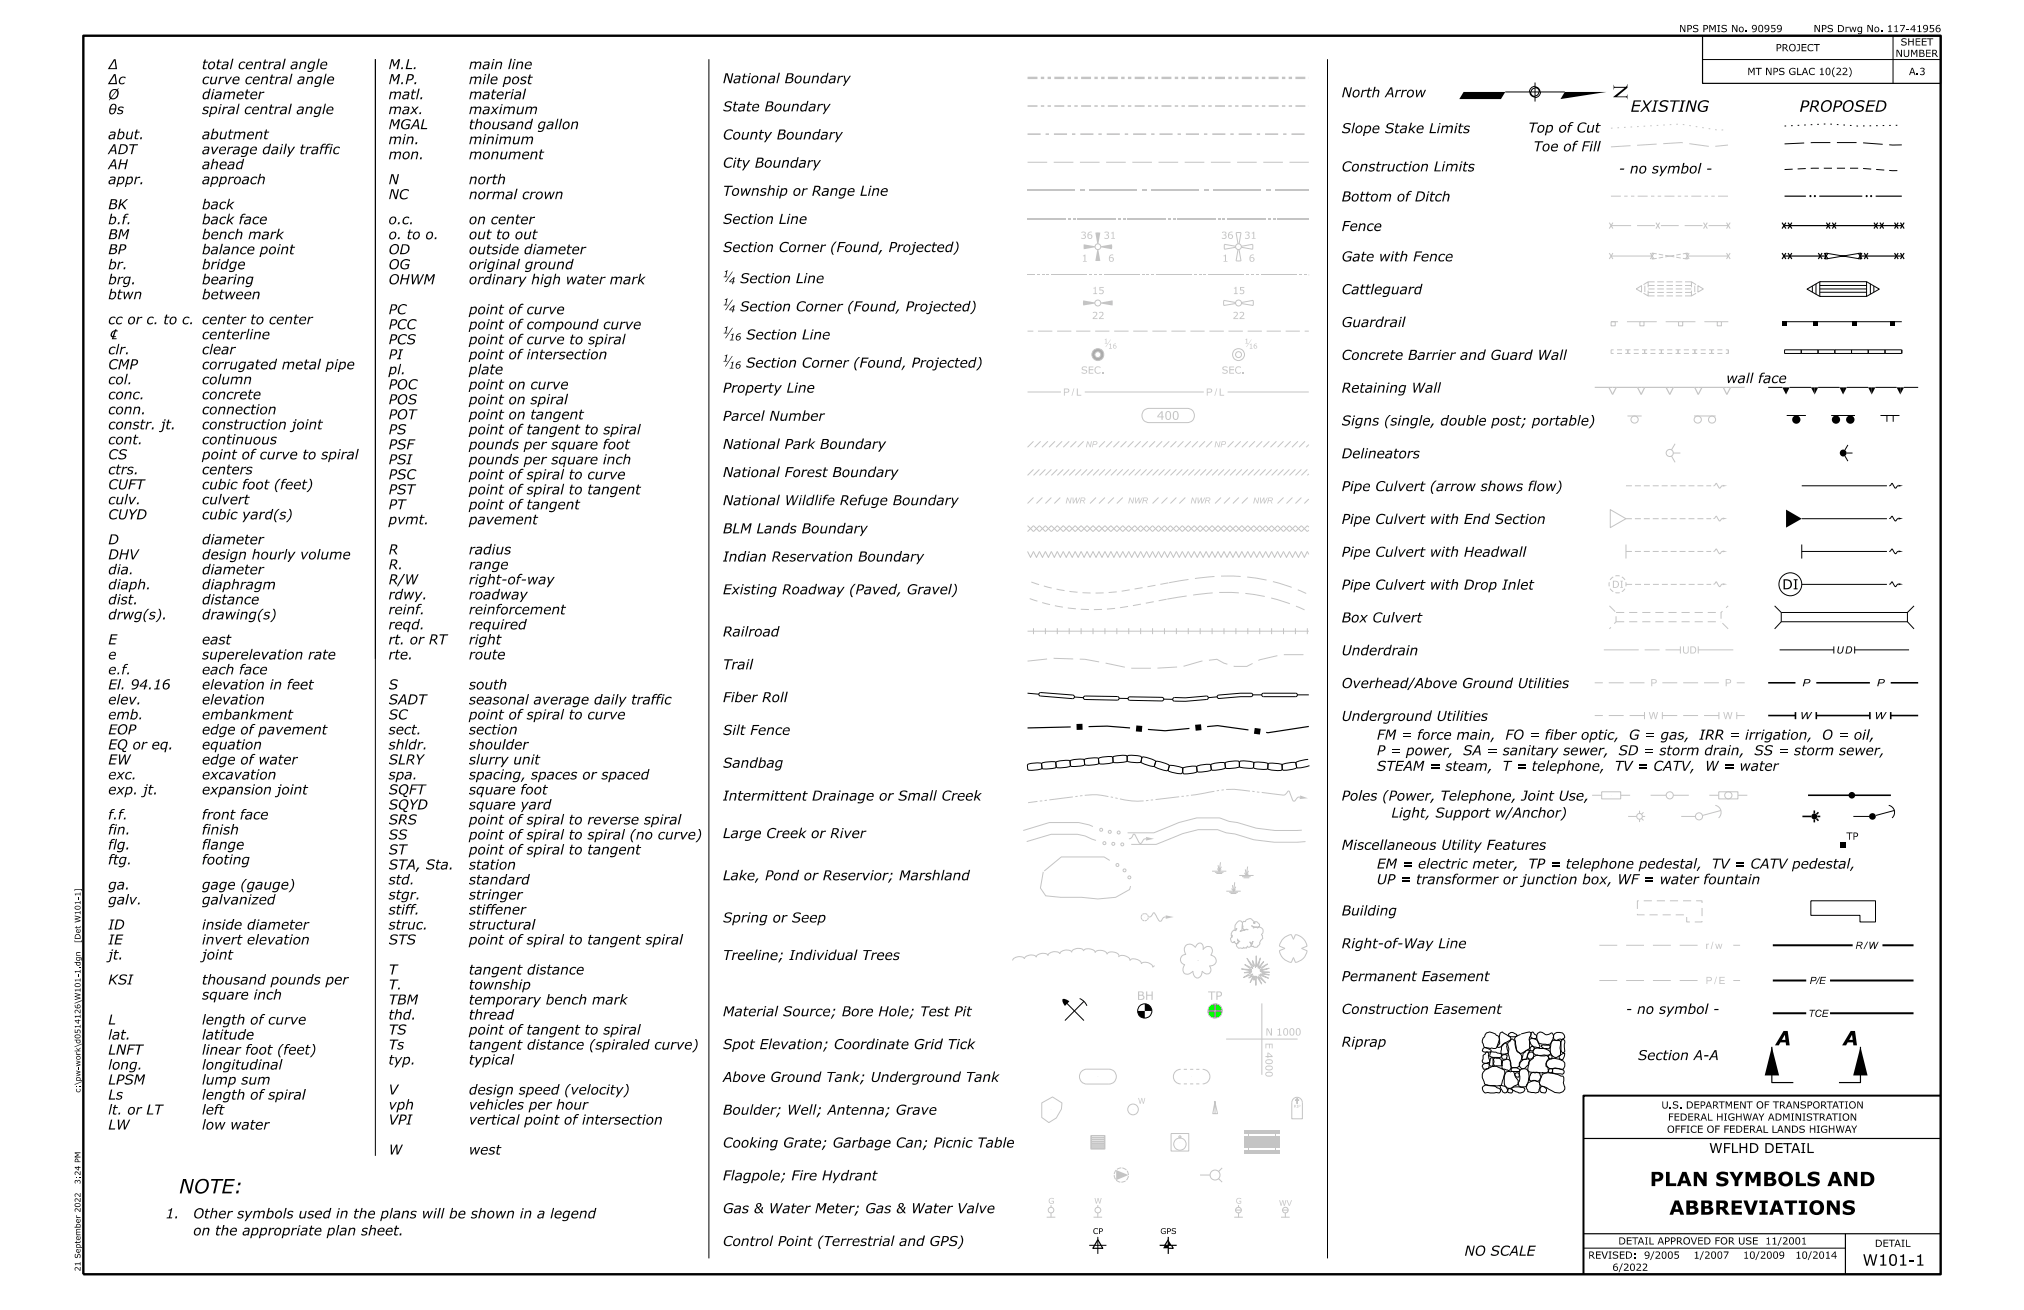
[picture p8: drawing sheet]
<svg xmlns="http://www.w3.org/2000/svg" width="432mm" height="279mm" viewBox="0 0 432 279" stroke-linecap="round" stroke-linejoin="round" font-family="sans-serif">
<defs><g id="words">
<g font-size="3">
<text x="344.2" y="18" transform="rotate(90 344.2 18)">N</text>
<text x="378.9" y="222.9">A</text>
<text x="393.2" y="222.9">A</text>
<text x="38.2" y="254.5">NOTE:</text>
<text x="351.9" y="253">PLAN SYMBOLS AND</text>
<text x="356.1" y="259.1">ABBREVIATIONS</text>
</g>
<g font-size="2.4">
<text x="347.9" y="23.8">EXISTING</text>
<text x="383.9" y="23.8">PROPOSED</text>
<text x="397.4" y="270">W 101-1</text>
</g>
<g font-size="2.1">
<text x="23.1" y="18">∆c</text>
<text x="23.1" y="14.8">∆</text>
<text x="43.1" y="18">curve central angle</text>
<text x="43.1" y="14.8">total central angle</text>
<text x="82.9" y="18">M.P.</text>
<text x="82.9" y="14.8">M.L.</text>
<text x="100" y="18">mile post</text>
<text x="100" y="14.8">main line</text>
<text x="154.2" y="17.8">National Boundary</text>
<text x="23.1" y="21.2">Ø</text>
<text x="43.1" y="21.2">diameter</text>
<text x="82.9" y="21.2">matl.</text>
<text x="100" y="21.2">material</text>
<text x="154.2" y="23.8">State Boundary</text>
<text x="286.2" y="20.8">North Arrow</text>
<text x="23.1" y="24.4">θs</text>
<text x="23.1" y="29.7">abut.</text>
<text x="43.1" y="24.4">spiral central angle</text>
<text x="43.1" y="29.7">abutment</text>
<text x="82.9" y="27.6">MGAL</text>
<text x="82.9" y="24.4">max.</text>
<text x="100" y="27.6">thousand gallon</text>
<text x="100" y="24.4">maximum</text>
<text x="154.2" y="29.8">County Boundary</text>
<text x="286.2" y="28.4">Slope Stake Limits</text>
<text x="326" y="28.3">Top of Cut</text>
<text x="23.1" y="32.9">ADT</text>
<text x="43.1" y="32.9">average daily traffic</text>
<text x="82.9" y="34">mon.</text>
<text x="82.9" y="30.8">min.</text>
<text x="100" y="34">monument</text>
<text x="100" y="30.8">minimum</text>
<text x="154.2" y="35.8">City Boundary</text>
<text x="327.1" y="32.3">Toe of Fill</text>
<text x="23.1" y="39.3">appr.</text>
<text x="23.1" y="36.1">AH</text>
<text x="43.1" y="39.3">approach</text>
<text x="43.1" y="36.1">ahead</text>
<text x="82.9" y="39.3">N</text>
<text x="100" y="39.3">north</text>
<text x="154.2" y="41.8">Township or Range Line</text>
<text x="286.2" y="36.6">Construction Limits</text>
<text x="345.4" y="37">- no symbol -</text>
<text x="23.1" y="47.8">b.f.</text>
<text x="23.1" y="44.6">BK</text>
<text x="43.1" y="47.8">back face</text>
<text x="43.1" y="44.6">back</text>
<text x="82.9" y="47.8">o.c.</text>
<text x="82.9" y="42.5">NC</text>
<text x="100" y="47.8">on center</text>
<text x="100" y="42.5">normal crown</text>
<text x="154.2" y="47.8">Section Line</text>
<text x="286.2" y="43">Bottom of Ditch</text>
<text x="23.1" y="51">BM</text>
<text x="43.1" y="51">bench mark</text>
<text x="82.9" y="51">o. to o.</text>
<text x="100" y="51">out to out</text>
<text x="154.2" y="53.8">Section Corner (Found, Projected)</text>
<text x="286.2" y="49.3">Fence</text>
<text x="23.1" y="57.4">br.</text>
<text x="23.1" y="54.2">BP</text>
<text x="43.1" y="57.4">bridge</text>
<text x="43.1" y="54.2">balance point</text>
<text x="82.9" y="57.4">OG</text>
<text x="82.9" y="54.2">OD</text>
<text x="100" y="57.4">original ground</text>
<text x="100" y="54.2">outside diameter</text>
<text x="286.2" y="55.8">Gate with Fence</text>
<text x="23.1" y="63.8">btwn</text>
<text x="23.1" y="60.6">brg.</text>
<text x="43.1" y="63.8">between</text>
<text x="43.1" y="60.6">bearing</text>
<text x="82.9" y="60.6">OHWM</text>
<text x="100" y="60.6">ordinary high water mark</text>
<text x="157.9" y="60.4">Section Line</text>
<text x="286.2" y="62.8">Cattleguard</text>
<text x="23.1" y="69.2">cc or c. to c. center to center</text>
<text x="82.9" y="70.2">PCC</text>
<text x="82.9" y="67">PC</text>
<text x="100" y="70.2">point of compound curve</text>
<text x="100" y="67">point of curve</text>
<text x="157.9" y="66.4">Section Corner (Found, Projected)</text>
<text x="286.2" y="69.8">Guardrail</text>
<text x="23.1" y="75.6">clr.</text>
<text x="43.1" y="75.6">clear</text>
<text x="43.1" y="72.4">centerline</text>
<text x="82.9" y="76.6">PI</text>
<text x="82.9" y="73.4">PCS</text>
<text x="100" y="76.6">point of intersection</text>
<text x="100" y="73.4">point of curve to spiral</text>
<text x="159.2" y="72.4">Section Line</text>
<text x="286.2" y="76.8">Concrete Barrier and Guard Wall</text>
<text x="23.1" y="82">col.</text>
<text x="23.1" y="78.8">CMP</text>
<text x="43.1" y="82">column</text>
<text x="43.1" y="78.8">corrugated metal pipe</text>
<text x="82.9" y="83">POC</text>
<text x="82.9" y="79.8">pl.</text>
<text x="100" y="83">point on curve</text>
<text x="100" y="79.8">plate</text>
<text x="154.2" y="83.8">Property Line</text>
<text x="159" y="78.4">Section Corner (Found, Projected)</text>
<text x="286.2" y="83.8">Retaining Wall</text>
<text x="368.3" y="81.7">wall face</text>
<text x="23.1" y="88.4">conn.</text>
<text x="23.1" y="85.2">conc.</text>
<text x="43.1" y="88.4">connection</text>
<text x="43.1" y="85.2">concrete</text>
<text x="82.9" y="89.4">POT</text>
<text x="82.9" y="86.2">POS</text>
<text x="100" y="89.4">point on tangent</text>
<text x="100" y="86.2">point on spiral</text>
<text x="154.2" y="89.8">Parcel Number</text>
<text x="23.1" y="94.8">cont.</text>
<text x="23.1" y="91.6">constr. jt.</text>
<text x="43.1" y="94.8">continuous</text>
<text x="43.1" y="91.6">construction joint</text>
<text x="82.9" y="95.8">PSF</text>
<text x="82.9" y="92.6">PS</text>
<text x="100" y="95.8">pounds per square foot</text>
<text x="100" y="92.6">point of tangent to spiral</text>
<text x="154.2" y="95.8">National Park Boundary</text>
<text x="286.2" y="90.8">Signs (single, double post; portable)</text>
<text x="23.1" y="101.2">ctrs.</text>
<text x="23.1" y="98">CS</text>
<text x="43.1" y="101.2">centers</text>
<text x="43.1" y="98">point of curve to spiral</text>
<text x="82.9" y="99">PSI</text>
<text x="100" y="99">pounds per square inch</text>
<text x="154.2" y="101.8">National Forest Boundary</text>
<text x="286.2" y="97.8">Delineators</text>
<text x="23.1" y="107.6">culv.</text>
<text x="23.1" y="104.4">CUFT</text>
<text x="43.1" y="107.6">culvert</text>
<text x="43.1" y="104.4">cubic foot (feet)</text>
<text x="82.9" y="105.4">PST</text>
<text x="82.9" y="102.2">PSC</text>
<text x="100" y="105.4">point of spiral to tangent</text>
<text x="100" y="102.2">point of spiral to curve</text>
<text x="154.2" y="107.8">National Wildlife Refuge Boundary</text>
<text x="286.2" y="104.8">Pipe Culvert (arrow shows flow)</text>
<text x="23.1" y="110.8">CUYD</text>
<text x="43.1" y="110.8">cubic yard(s)</text>
<text x="82.9" y="111.8">pvmt.</text>
<text x="82.9" y="108.6">PT</text>
<text x="100" y="111.8">pavement</text>
<text x="100" y="108.6">point of tangent</text>
<text x="154.2" y="113.8">BLM Lands Boundary</text>
<text x="286.2" y="111.8">Pipe Culvert with End Section</text>
<text x="23.1" y="119.3">DHV</text>
<text x="23.1" y="116.1">D</text>
<text x="43.1" y="119.3">design hourly volume</text>
<text x="43.1" y="116.1">diameter</text>
<text x="82.9" y="118.2">R</text>
<text x="100" y="118.2">radius</text>
<text x="154.2" y="119.8">Indian Reservation Boundary</text>
<text x="286.2" y="118.8">Pipe Culvert with Headwall</text>
<text x="23.1" y="125.7">diaph.</text>
<text x="23.1" y="122.5">dia.</text>
<text x="43.1" y="125.7">diaphragm</text>
<text x="43.1" y="122.5">diameter</text>
<text x="82.9" y="124.6">R/W</text>
<text x="82.9" y="121.4">R.</text>
<text x="100" y="124.6">right-of-way</text>
<text x="100" y="121.4">range</text>
<text x="286.2" y="125.8">Pipe Culvert with Drop Inlet</text>
<text x="380.2" y="125.7">DI</text>
<text x="23.1" y="128.9">dist.</text>
<text x="43.1" y="128.9">distance</text>
<text x="82.9" y="131">reinf.</text>
<text x="82.9" y="127.8">rdwy.</text>
<text x="100" y="131">reinforcement</text>
<text x="100" y="127.8">roadway</text>
<text x="154.2" y="126.8">Existing Roadway (Paved, Gravel)</text>
<text x="23.1" y="132.1">drwg(s).</text>
<text x="23.1" y="137.4">E</text>
<text x="43.1" y="137.4">east</text>
<text x="43.1" y="132.1">drawing(s)</text>
<text x="82.9" y="137.4">rt. or RT</text>
<text x="82.9" y="134.2">reqd.</text>
<text x="100" y="137.4">right</text>
<text x="100" y="134.2">required</text>
<text x="154.2" y="135.8">Railroad</text>
<text x="286.2" y="132.8">Box Culvert</text>
<text x="23.1" y="143.8">e.f.</text>
<text x="23.1" y="140.6">e</text>
<text x="43.1" y="143.8">each face</text>
<text x="43.1" y="140.6">superelevation rate</text>
<text x="82.9" y="140.6">rte.</text>
<text x="100" y="140.6">route</text>
<text x="154.2" y="142.8">Trail</text>
<text x="286.2" y="139.8">Underdrain</text>
<text x="23.1" y="147">El. 94.16</text>
<text x="43.1" y="147">elevation in feet</text>
<text x="82.9" y="147">S</text>
<text x="100" y="147">south</text>
<text x="154.2" y="149.8">Fiber Roll</text>
<text x="286.2" y="146.8">Overhead/Above Ground Utilities</text>
<text x="23.1" y="153.4">emb.</text>
<text x="23.1" y="150.2">elev.</text>
<text x="43.1" y="153.4">embankment</text>
<text x="43.1" y="150.2">elevation</text>
<text x="82.9" y="153.4">SC</text>
<text x="82.9" y="150.2">SADT</text>
<text x="100" y="153.4">point of spiral to curve</text>
<text x="100" y="150.2">seasonal average daily traffic</text>
<text x="286.2" y="153.8">Underground Utilities</text>
<text x="23.1" y="159.8">EQ or eq.</text>
<text x="23.1" y="156.6">EOP</text>
<text x="43.1" y="159.8">equation</text>
<text x="43.1" y="156.6">edge of pavement</text>
<text x="82.9" y="159.8">shldr.</text>
<text x="82.9" y="156.6">sect.</text>
<text x="100" y="159.8">shoulder</text>
<text x="100" y="156.6">section</text>
<text x="154.2" y="156.8">Silt Fence</text>
<text x="293.7" y="161.1">P = power,</text>
<text x="293.7" y="157.8">FM = force main,</text>
<text x="312.3" y="161.1">SA = sanitary sewer,</text>
<text x="321.9" y="157.8">FO = fiber optic,</text>
<text x="346" y="161.1">SD = storm drain,</text>
<text x="348.7" y="157.8">G = gas,</text>
<text x="363.8" y="157.8">IRR = irrigation,</text>
<text x="374.9" y="161.1">SS = storm sewer,</text>
<text x="390" y="157.8">O = oil,</text>
<text x="23.1" y="166.2">exc.</text>
<text x="43.1" y="166.2">excavation</text>
<text x="43.1" y="163">edge of water</text>
<text x="82.9" y="166.2">spa.</text>
<text x="82.9" y="163">SLRY</text>
<text x="100" y="166.2">spacing, spaces or spaced</text>
<text x="100" y="163">slurry unit</text>
<text x="154.2" y="163.8">Sandbag</text>
<text x="293.7" y="164.4">STEAM = steam,</text>
<text x="321.3" y="164.4">T = telephone,</text>
<text x="344.9" y="164.4">TV = CATV,</text>
<text x="365" y="164.4">W = water</text>
<text x="23.1" y="169.4">exp. jt.</text>
<text x="43.1" y="169.4">expansion joint</text>
<text x="82.9" y="172.6">SQYD</text>
<text x="82.9" y="169.4">SQFT</text>
<text x="100" y="172.6">square yard</text>
<text x="100" y="169.4">square foot</text>
<text x="154.2" y="170.8">Intermittent Drainage or Small Creek</text>
<text x="286.2" y="170.8">Poles (Power, Telephone, Joint Use,</text>
<text x="23.1" y="178">fin.</text>
<text x="23.1" y="174.8">f.f.</text>
<text x="43.1" y="178">finish</text>
<text x="43.1" y="174.8">front face</text>
<text x="82.9" y="179">SS</text>
<text x="82.9" y="175.8">SRS</text>
<text x="100" y="179">point of spiral to spiral (no curve)</text>
<text x="100" y="175.8">point of spiral to reverse spiral</text>
<text x="154.2" y="178.8">Large Creek or River</text>
<text x="296.6" y="174.4">Light, Support w/Anchor)</text>
<text x="23.1" y="184.4">ftg.</text>
<text x="23.1" y="181.2">flg.</text>
<text x="43.1" y="184.4">footing</text>
<text x="43.1" y="181.2">flange</text>
<text x="82.9" y="185.4">STA, Sta.</text>
<text x="82.9" y="182.2">ST</text>
<text x="100" y="185.4">station</text>
<text x="100" y="182.2">point of spiral to tangent</text>
<text x="286.2" y="181.3">Miscellaneous Utility Features</text>
<text x="293.7" y="185.3">EM = electric meter,</text>
<text x="325.7" y="185.3">TP = telephone pedestal,</text>
<text x="365.2" y="185.3">TV = CATV pedestal,</text>
<text x="23.1" y="189.7">ga.</text>
<text x="43.1" y="189.7">gage (gauge)</text>
<text x="82.9" y="191.8">stgr.</text>
<text x="82.9" y="188.6">std.</text>
<text x="100" y="191.8">stringer</text>
<text x="100" y="188.6">standard</text>
<text x="154.2" y="187.8">Lake, Pond or Reservior; Marshland</text>
<text x="293.7" y="188.6">UP = transformer or junction box, WF = water fountain</text>
<text x="23.1" y="192.9">galv.</text>
<text x="43.1" y="192.9">galvanized</text>
<text x="82.9" y="195">stiff.</text>
<text x="100" y="195">stiffener</text>
<text x="154.2" y="196.8">Spring or Seep</text>
<text x="286.2" y="195.3">Building</text>
<text x="23.1" y="201.4">IE</text>
<text x="23.1" y="198.2">ID</text>
<text x="43.1" y="201.4">invert elevation</text>
<text x="43.1" y="198.2">inside diameter</text>
<text x="82.9" y="201.4">STS</text>
<text x="82.9" y="198.2">struc.</text>
<text x="100" y="201.4">point of spiral to tangent spiral</text>
<text x="100" y="198.2">structural</text>
<text x="286.2" y="202.3">Right-of-Way Line</text>
<text x="23.1" y="204.6">jt.</text>
<text x="23.1" y="210">KSI</text>
<text x="43.1" y="204.6">joint</text>
<text x="43.1" y="210">thousand pounds per</text>
<text x="82.9" y="207.8">T</text>
<text x="100" y="207.8">tangent distance</text>
<text x="154.2" y="204.8">Treeline; Individual Trees</text>
<text x="286.2" y="209.3">Permanent Easement</text>
<text x="43.1" y="213.2">square inch</text>
<text x="82.9" y="214.2">TBM</text>
<text x="82.9" y="211">T.</text>
<text x="100" y="214.2">temporary bench mark</text>
<text x="100" y="211">township</text>
<text x="23.1" y="221.7">lat.</text>
<text x="23.1" y="218.5">L</text>
<text x="43.1" y="221.7">latitude</text>
<text x="43.1" y="218.5">length of curve</text>
<text x="82.9" y="220.6">TS</text>
<text x="82.9" y="217.4">thd.</text>
<text x="100" y="220.6">point of tangent to spiral</text>
<text x="100" y="217.4">thread</text>
<text x="154.2" y="216.8">Material Source; Bore Hole; Test Pit</text>
<text x="286.2" y="216.3">Construction Easement</text>
<text x="346.9" y="216.3">- no symbol -</text>
<text x="23.1" y="224.9">LNFT</text>
<text x="43.1" y="224.9">linear foot (feet)</text>
<text x="82.9" y="227">typ.</text>
<text x="82.9" y="223.8">Ts</text>
<text x="100" y="227">typical</text>
<text x="100" y="223.8">tangent distance (spiraled curve)</text>
<text x="154.2" y="223.8">Spot Elevation; Coordinate Grid Tick</text>
<text x="286.2" y="223.3">Riprap</text>
<text x="349.4" y="226.1">Section A-A</text>
<text x="23.1" y="231.3">LPSM</text>
<text x="23.1" y="228.1">long.</text>
<text x="43.1" y="231.3">lump sum</text>
<text x="43.1" y="228.1">longitudinal</text>
<text x="82.9" y="233.4">V</text>
<text x="100" y="233.4">design speed (velocity)</text>
<text x="154.2" y="230.8">Above Ground Tank; Underground Tank</text>
<text x="23.1" y="237.7">lt. or LT</text>
<text x="23.1" y="234.5">Ls</text>
<text x="43.1" y="237.7">left</text>
<text x="43.1" y="234.5">length of spiral</text>
<text x="82.9" y="239.8">VPI</text>
<text x="82.9" y="236.6">vph</text>
<text x="100" y="239.8">vertical point of intersection</text>
<text x="100" y="236.6">vehicles per hour</text>
<text x="154.2" y="237.8">Boulder; Well; Antenna; Grave</text>
<text x="43.1" y="240.9">low water</text>
<text x="154.2" y="244.8">Cooking Grate; Garbage Can; Picnic Table</text>
<text x="364.6" y="245.9">WFLHD DETAIL</text>
<text x="100" y="246.2">west</text>
<text x="154.2" y="251.8">Flagpole; Fire Hydrant</text>
<text x="35.3" y="259.9">1.</text>
<text x="41.2" y="263.5">on the appropriate plan sheet.</text>
<text x="41.2" y="259.9">Other symbols used in the plans will be shown in a legend</text>
<text x="154.2" y="258.8">Gas &amp; Water Meter; Gas &amp; Water Valve</text>
<text x="154.2" y="265.8">Control Point (Terrestrial and GPS)</text>
<text x="311.7" y="267.8">NO SCALE</text>
</g>
<g font-size="1.8" fill="#c4c4c4">
<text x="246.9" y="89.5">400</text>
<text x="242.5" y="213.3">BH</text>
<text x="257.7" y="213.3">TP</text>
</g>
<g font-size="1.5">
<text x="358.2" y="6.9">NPS PMIS No. 90959</text>
<text x="378.8" y="10.9">PROJECT</text>
<text x="386.9" y="6.9">NPS Drwg No. 117-41956</text>
<text x="405.5" y="9.7">SHEET</text>
<text x="372.8" y="16">MT NPS GLAC 10(22)</text>
<text x="404.4" y="12.1">NUMBER</text>
<text x="407.3" y="16">A.3</text>
<text x="154.2" y="59.1">1</text>
<text x="154.2" y="65.1">1</text>
<text x="155.5" y="60.6">4</text>
<text x="154.2" y="71.1">1</text>
<text x="155.5" y="66.6">4</text>
<text x="154.2" y="77.1">1</text>
<text x="155.5" y="72.6">16</text>
<text x="155.5" y="78.6">16</text>
<text x="393.9" y="179.1">TP</text>
<text x="354.4" y="236.4">U.S. DEPARTMENT OF TRANSPORTATION</text>
<text x="355.8" y="239">FEDERAL HIGHWAY ADMINISTRATION</text>
<text x="355.6" y="241.6">OFFICE OF FEDERAL LANDS HIGHWAY</text>
<text x="338.8" y="268.5">REVISED: 9/2005</text>
<text x="345.3" y="265.4">DETAIL APPROVED FOR USE 11/2001</text>
<text x="361.3" y="268.5">1/2007</text>
<text x="371.9" y="268.5">10/2009</text>
<text x="383" y="268.5">10/2014</text>
<text x="400" y="265.9">DETAIL</text>
<text x="344" y="271">6/2022</text>
</g>
<g font-size="1.5" fill="#c4c4c4">
<text x="230.5" y="50.9">36</text>
<text x="235.4" y="50.9">31</text>
<text x="260.5" y="50.9">36</text>
<text x="265.4" y="50.9">31</text>
<text x="230.7" y="55.8">1</text>
<text x="260.7" y="55.8">1</text>
<text x="233" y="62.7">15</text>
<text x="263" y="62.7">15</text>
<text x="233" y="68">22</text>
<text x="263" y="68">22</text>
<text x="230.6" y="79.7">SEC.</text>
<text x="260.6" y="79.7">SEC.</text>
<text x="343.9" y="125.4">DI</text>
<text x="270" y="222.4" transform="rotate(90 270 222.4)">E 4000</text>
</g>
<g font-size="1.2">
<text x="17.2" y="200.9" transform="rotate(-90 17.2 200.9)">[Det W101-1]</text>
<text x="17.2" y="233.1" transform="rotate(-90 17.2 233.1)">c:\pw-work\d0514126\W101-1.dgn</text>
<text x="17.2" y="252.6" transform="rotate(-90 17.2 252.6)">3:24 PM</text>
<text x="233.2" y="263.2">CP</text>
<text x="247.5" y="263.2">GPS</text>
<text x="17.2" y="271.2" transform="rotate(-90 17.2 271.2)">21 September 2022</text>
</g>
<g font-size="1.2" fill="#c4c4c4">
<text x="242.8" y="235.4">W</text>
<text x="223.6" y="256.7">G</text>
<text x="233.4" y="256.7">W</text>
<text x="263.6" y="256.7">G</text>
<text x="272.8" y="257.2">WV</text>
</g>
<g font-size="1.1" fill="#c4c4c4">
<text x="236.4" y="74.4">16</text>
<text x="265.5" y="73.3">1</text>
<text x="266.4" y="74.4">16</text>
</g>
</g></defs>
<path d="M222.2 235.2l2.3-1.2 2.1 1.2-.2 1.3-1 1.9-1.6 1-1.6-1.1z" fill="none" stroke="#c4c4c4" stroke-width=".21"/>
<path d="M343.7 31.3l15-.9 6.4 .9 3.6-.4" fill="none" stroke="#c4c4c4" stroke-width=".21" stroke-dasharray="4.2 1.4" stroke-linecap="butt"/>
<path d="M343.7 27.3l14.8-.8 8.4 1.3 1.8-.2" fill="none" stroke="#c4c4c4" stroke-width=".21" stroke-dasharray=".3 1.1" stroke-linecap="butt"/>
<circle cx="244.2" cy="215.6" r="1.53" fill="#fefefe"/>
<circle cx="244.2" cy="215.6" r="1.53" fill="none" stroke="#000" stroke-width=".21"/>
<g fill="#000">
<path d="M242.7 215.6h1.5v1.5a1.45 1.45 0 0 1-1.5-1.5z" fill-rule="evenodd"/>
<path d="M244.2 214.1a1.57 1.57 0 0 1 1.5 1.5h-1.5z" fill-rule="evenodd"/>
</g>
<circle cx="259.2" cy="215.6" r="1.52" fill="#0f0"/>
<circle cx="259.2" cy="215.6" r="1.52" fill="none" stroke="#c4c4c4" stroke-width=".21"/>
<path d="M257.7 215.6h1.5v1.5a1.45 1.45 0 0 1-1.5-1.5z" fill-rule="evenodd" fill="#0f0"/>
<path d="M257.7 215.6h1.5v1.5a1.45 1.45 0 0 1-1.5-1.5z" fill="none" stroke="#c4c4c4" stroke-width=".21"/>
<path d="M259.2 214.1a1.51 1.51 0 0 1 1.5 1.5h-1.5z" fill-rule="evenodd" fill="#0f0"/>
<g fill="none" stroke="#c4c4c4" stroke-width=".21">
<path d="M259.2 214.1a1.51 1.51 0 0 1 1.5 1.5h-1.5zM256 250.6h2.2M260 251.4l.7 .7M260.7 249.1l-.7 .8"/>
<circle cx="259.2" cy="250.6" r="1.06"/>
</g>
<path d="M80.1 12.6v233.9M151.2 12.6v255.8M283.2 12.6v255.8" fill="none" stroke="#000" stroke-width=".21"/>
<circle cx="241.7" cy="236.6" r="1.14" fill="none" stroke="#c4c4c4" stroke-width=".21"/>
<path d="M276 234.3a1.13 1.13 0 0 1 1.2-.1 1.13 1.13 0 0 1 .6 1v3.4h-2.2v-3.4v-.4zM276.4 234.6h.2v-.3h.2v.3h.3v.1h-.3v.7h-.2v-.7h-.2zM237.7 250.6l.3 .9M238.1 249.6l-.4 .8M238.1 251.7l.9 .4M239.2 249.1l-.9 .3M239.4 249.1l.9 .5M240.1 251.8l-.9 .3M240.5 249.7l.2 .9M240.7 250.8l-.4 .9" fill="none" stroke="#c4c4c4" stroke-width=".21"/>
<path d="M238.1 249.6l2.6 1-2.6 1.1z" fill="#c4c4c4"/>
<g fill="none" stroke="#c4c4c4" stroke-width=".21">
<path d="M343.3 124.2v.9M343.5 125.6l.7 .6M344.2 123l-.7 .7M344.6 122.8h.9M344.6 126.4h.9M346 123l.7 .7M346.7 125.6l-.7 .6M249.8 241.8h3.8v3.7h-3.8zM251.6 242.3h.3v.3h-.3z"/>
<circle cx="251.7" cy="244" r="1.31"/>
</g>
<path d="M230.8 228.5l.4-.3 .6-.2h4.8a1.59 1.59 0 0 1 1.6 1.6 1.59 1.59 0 0 1-1.6 1.6h-4.8a1.59 1.59 0 0 1-1.4-1 1.59 1.59 0 0 1 .4-1.7z" fill="none" stroke="#c4c4c4" stroke-width=".21"/>
<path d="M251.9 228.1a1.55 1.55 0 0 0-1.6 1.5 1.55 1.55 0 0 0 1.6 1.6M252.6 228.1h.6M252.6 231.2h.6M253.9 228.1h.7M253.9 231.2h.7M255.2 228.1h.7M255.2 231.2h.7M256.6 228.1a1.55 1.55 0 0 1 1.5 1.5 1.55 1.55 0 0 1-1.5 1.6" fill="none" stroke="#c4c4c4" stroke-width=".21"/>
<g fill="none" stroke="#c4c4c4" stroke-width=".21">
<path d="M232.7 242.2h3v2.9h-3zM232.8 242.6h2.8M232.8 243h2.8M232.8 243.4h2.8M232.8 243.8h2.8M232.8 244.2h2.8M232.8 244.6h2.8M232.8 244.7h2.8M232.8 244.3h2.8M232.8 243.9h2.8M232.8 243.5h2.8M232.8 243.1h2.8"/>
<path d="M232.8 242.7h2.8M232.8 242.3h2.8v2.7h-2.8z"/>
</g>
<g fill="none" stroke="#c4c4c4" stroke-width=".21">
<path d="M223.3 259.6h1.8M224.2 257v.5M224.2 258.7v.9M233.3 259.6h1.8M234.2 257v.5M234.2 258.7v.9M263.3 259.6h1.8M263.6 258.1h1.2M264.2 257v.5M264.2 258.7v.9M273.3 259.6h1.8M273.6 258.1h1.2"/>
<path d="M274.2 258.7v.9"/>
<circle cx="224.2" cy="258.1" r=".6"/>
<circle cx="234.2" cy="258.1" r=".61"/>
<circle cx="264.2" cy="258.1" r=".61"/>
<circle cx="274.2" cy="258.1" r=".6"/>
</g>
<g fill="#000">
<path d="M249.2 264.4l.7 1.2h-.7zM248.5 265.6h.7v.6h-1.1z"/>
<path d="M226.7 213.1h.6l.8 .5-.9 1-.5-.9z" fill-rule="evenodd"/>
</g>
<path d="M227.2 213.6l4 4.1M230.3 213l1.1 .8 .5 .7M231.2 213.6l-4 4.1M232.4 265.6h3.6M234.2 263.8v3.6" fill="none" stroke="#000" stroke-width=".21"/>
<path d="M234.2 264.4l1.1 1.8h-2.1zM247.4 265.6h3.6M249.2 263.8v3.6M249.2 264.4l-.7 1.2M249.9 265.6l.4 .6h-1.1" fill="none" stroke="#000" stroke-width=".25"/>
<path d="M248.7 195.2l1.7 .4-1.7 .4z" fill="#c4c4c4"/>
<path d="M243.5 195.6l.1 .5M243.7 195.1l-.2 .4M243.7 196.1l.4 .3M244.2 194.9l-.5 .1M244.3 194.9l.5 .2M244.7 196.2l-.5 .2M244.8 195.2l.2 .4M245 195.7l-.2 .4M245.1 195.6a1.58 1.58 0 0 0 1.1-.9l.5 .6a1.45 1.45 0 0 0 .8 1.2l.3-.1 .5-.7 .5-.1" fill="none" stroke="#c4c4c4" stroke-width=".21"/>
<g fill="none" stroke="#c4c4c4" stroke-width=".21">
<path d="M219.2 134.6h60M220.5 134v1.3M223 134v1.3M225.6 134v1.3M228.1 134v1.3M230.6 134v1.3M233.2 134v1.3M235.7 134v1.3M238.3 134v1.3M240.8 134v1.3M243.3 134v1.3M245.9 134v1.3"/>
<path d="M248.4 134v1.3M251 134v1.3M253.5 134v1.3M256 134v1.3M258.6 134v1.3M261.1 134v1.3M263.7 134v1.3M266.2 134v1.3M268.7 134v1.3M271.3 134v1.3M273.8 134v1.3M276.4 134v1.3"/>
<path d="M278.9 134v1.3M222.6 185.9l-.6 3.5 1.1 1.7 3.2 .3h4.4l3.5 .3 3.8-.3 3-1.7 .2-.7M236.7 183.5l-1.2-.7h-9.1l-3.6 3M258.6 185.8h3M259.2 186.1h1.8M259.5 186.3h1.2M259.9 184.5l.2 1.3 .4-.3M260.4 183.9l-.3 1.9M260.6 184.9l-.5 .9-.4-.6M261.6 190.1h3.1M262.3 190.3h1.8M262.5 190.6h1.3"/>
<path d="M262.9 188.8l.3 1.3 .4-.4M263.4 188.2l-.2 1.9M263.6 189.1l-.4 1-.5-.6M264.4 186.7h3M265 187h1.8M265.3 187.2h1.2M265.7 185.4l.2 1.3 .4-.3M266.2 184.8l-.3 1.9M266.3 185.7l-.4 1-.4-.5M253.1 201.6a1.41 1.41 0 0 1 1.9 .5 .94 .94 0 0 1 1.4-.8l.3 .8-.1 .4a1.07 1.07 0 0 1 1.7-.5 1.07 1.07 0 0 1 0 1.7 1.15 1.15 0 0 1 1.2 1.3 1.15 1.15 0 0 1-1.5 1 1 1 0 0 1 0 1.6 1 1 0 0 1-1.5-.5 1.2 1.2 0 0 1-1.3 1.4l-.5-.6-.2-.8a1.09 1.09 0 0 1-1.3 .7 1.09 1.09 0 0 1-.8-1.3l.4-.8a1.08 1.08 0 0 1-1-1.2 1.08 1.08 0 0 1 1.2-.9 1.48 1.48 0 0 1 .1-2z"/>
<circle cx="238.4" cy="184.5" r=".31"/>
<circle cx="239.9" cy="185.6" r=".31"/>
<circle cx="240.9" cy="187.1" r=".31"/>
</g>
<path d="M219.2 141l5.6-.6 6.7 .2 9.5 1.9h5.6l5.6-.3 4.1-1.2 3.3-.4 1.5 .8 2.3 .7h2.6l2.7-1.4 4.7-1.1h4.6l1.2 .3" fill="none" stroke="#c4c4c4" stroke-width=".21" stroke-dasharray="4.2 1.4" stroke-linecap="butt"/>
<path d="M255.5 204.8l.2 .1z" fill-rule="evenodd" fill="#c4c4c4"/>
<g fill="none" stroke="#c4c4c4" stroke-width=".21">
<path d="M343.7 68.6h.9v.9h-.9zM343.7 68.6h1.5M347.1 68.6h2.7M349.8 68.6h.9v.9h-.9zM350.7 68.6h2.7M355.4 68.6h2.7M358.1 68.6h.9v.9h-.9zM359 68.6h2.7M363.6 68.6h2.8M366.4 68.6h.8v.9h-.8zM367.2 68.6h1.5M219.2 83.6h7.1"/>
<path d="M231.4 83.6h25.4M261.9 83.6h17.3M263.9 196.8l.4-.4h.2l.6 .4-.1 1.4-.2 .3-.3 .1 .6-.1 .2-.2 .2 .1 .2-.1h.6l-.3-.1-.6 .1-.3-.4v-1.1l.2-.3 .4 .1 .3-.5 .7-.2 .9 .7v.3l-.2-.1 .3 .2-.1-.2 .3-.2h.2l.6 .6v.4l-.3 .1h-.7l-.7-.3 .3 .3 .1 .2 .4-.1h.4l.1 .1 .2-.1a.89 .89 0 0 1 1 .5 .89 .89 0 0 1-.4 1.1l.2 .2 .1 .5-.5 .5-.2 .5 .1 .2-.5 .7h-.8l-.1-.2-.3 .1-.2-.3 .3-.3-.1-.2 .2-.3-.3 .5-.4-.4a.66 .66 0 0 1 0 1.1l-.5-.2-.2 .4h-.5l-.1-.2-.2 .3-.9-.1-.4-.4 .1-.5 .6-.5-.5-.5 .2 .6-.3 .4h-.3l-.2-.5-.4 .3-.3-.3-.2-.6 .3-.5v.2l.1-.4-.2 .1a1.27 1.27 0 0 1 .6-1.3l.3 .2 .3-.5-.3 .2-.1-.2v-.7zM276.4 199.4l-.5 .9-.4-1a3 3 0 0 0-2.6 2.5l1.2 .5-1.2 .5M276.4 199.3a3.1 3.1 0 0 1 2.4 2.5M231.1 202.8a1.64 1.64 0 0 1 2.5 .2v.2a1.61 1.61 0 0 1 2.6 .3 1.63 1.63 0 0 1 2.5 .2v.1M231.1 202.7a1.57 1.57 0 0 0-2.5 .4 1.6 1.6 0 0 0-2.5 .3 1.57 1.57 0 0 0-2.5 .4 1.57 1.57 0 0 0-2.5 .4 1.61 1.61 0 0 0-2.6 .3 1.57 1.57 0 0 0-2.5 .4M238.6 204.1a1.65 1.65 0 0 1 2.5 .6v.2a1.59 1.59 0 0 1 2.4 .7 1.57 1.57 0 0 1 2.4 .7l.4-.3M266 204.4l1.4 1.8-.2-1.3 .7 1.5 .1-2.5 .1 2.3 .8-1.9-.5 2.1 1.2-1.3-1 1.5 1.8-1-1.6 1.3 2-.4-1.9 .7 1.9 .2-1.6 .1 1.6 .4-1.9-.1 1.7 .8-2-.7 1.4 1.7-1.5-1.3 .7 1.6-1.1-1.7-.2 1.9-.1-1.9-.3 .9 .1-.9-.9 1.4 .7-1.5-1 .5 .9-.8-2 .7 1.6-1.1-1.4 .1 1.6-.4-2.2-.4 2.1 .1-1.4-1.1 1.7 .9zM272.9 202.8a3 3 0 0 0 2.6 2.5l.4-1.1 .5 1M278.9 202.7a2.99 2.99 0 0 1-2.6 2.6M278.9 201.8l-1.2 .5 1.1 .5"/>
</g>
<path d="M272.6 46.6h6.6" fill="none" stroke="#c4c4c4" stroke-width=".25"/>
<g fill="#c4c4c4">
<path d="M271.5 46.5h.6v.2h-.6z"/>
<path d="M270.5 46.5h.5v.2h-.5z"/>
</g>
<path d="M261.9 46.6h8.1" fill="none" stroke="#c4c4c4" stroke-width=".25"/>
<g fill="#c4c4c4">
<path d="M260.9 46.5h.5v.2h-.5z"/>
<path d="M259.9 46.5h.5v.2h-.5z"/>
</g>
<path d="M251.2 46.6h8.2" fill="none" stroke="#c4c4c4" stroke-width=".25"/>
<g fill="#c4c4c4">
<path d="M250.2 46.5h.5v.2h-.5z"/>
<path d="M249.2 46.5h.5v.2h-.5z"/>
</g>
<path d="M240.6 46.6h8.1" fill="none" stroke="#c4c4c4" stroke-width=".25"/>
<g fill="#c4c4c4">
<path d="M239.5 46.5h.6v.2h-.6z"/>
<path d="M238.5 46.5h.5v.2h-.5z"/>
</g>
<path d="M229.9 46.6h8.1" fill="none" stroke="#c4c4c4" stroke-width=".25"/>
<g fill="#c4c4c4">
<path d="M228.9 46.5h.5v.2h-.5z"/>
<path d="M227.9 46.5h.5v.2h-.5z"/>
</g>
<path d="M219.2 46.6h8.2" fill="none" stroke="#c4c4c4" stroke-width=".25"/>
<path d="M272.1 40.6h7.1" fill="none" stroke="#c4c4c4" stroke-width=".32"/>
<path d="M270 40.5h1v.3h-1z" fill="#c4c4c4"/>
<path d="M258.8 40.6h10.2" fill="none" stroke="#c4c4c4" stroke-width=".32"/>
<path d="M256.8 40.5h1v.3h-1z" fill="#c4c4c4"/>
<path d="M245.6 40.6h10.2" fill="none" stroke="#c4c4c4" stroke-width=".32"/>
<path d="M243.6 40.5h1v.3h-1z" fill="#c4c4c4"/>
<path d="M232.4 40.6h10.2" fill="none" stroke="#c4c4c4" stroke-width=".32"/>
<path d="M230.4 40.5h1v.3h-1z" fill="#c4c4c4"/>
<path d="M219.2 40.6h10.2" fill="none" stroke="#c4c4c4" stroke-width=".32"/>
<path d="M219.2 34.6h60" fill="none" stroke="#c4c4c4" stroke-width=".21" stroke-dasharray="4.2 1.4" stroke-linecap="butt"/>
<path d="M219.2 28.6h60" fill="none" stroke="#c4c4c4" stroke-width=".34" stroke-dasharray="2.8 1.1 .7 1.1" stroke-linecap="butt"/>
<path d="M219.2 22.6h60" fill="none" stroke="#c4c4c4" stroke-width=".34" stroke-dasharray="2.1 .7 .7 .7 .7 .7" stroke-linecap="butt"/>
<path d="M219.2 16.6h60" fill="none" stroke="#c4c4c4" stroke-width=".51" stroke-dasharray="2.1 .7 .7 .7 .7 .7" stroke-linecap="butt"/>
<g fill="none" stroke="#c4c4c4" stroke-width=".21">
<path d="M219.2 70.6h1.3M221.4 70.6h3.1M225.5 70.6h3.1M229.6 70.6h3M233.6 70.6h3.1M237.7 70.6h3.1M241.8 70.6h3M245.9 70.6h3M249.9 70.6h3M254 70.6h3M258 70.6h3.1M262.1 70.6h3"/>
<path d="M266.2 70.6h3M270.2 70.6h3.1M274.3 70.6h3M278.3 70.6h.9"/>
<circle cx="234.2" cy="52.6" r=".61"/>
</g>
<g fill="#c4c4c4">
<path d="M231.2 52.1l2.4 .4v.2l-2.4 .5z" fill-rule="evenodd"/>
<path d="M234.1 53.2h.2l.4 2.4h-1z" fill-rule="evenodd"/>
<path d="M234.8 52.5l2.4-.4v1.1l-2.4-.5z" fill-rule="evenodd"/>
<path d="M233.7 49.6h1l-.4 2.4h-.2z" fill-rule="evenodd"/>
</g>
<g fill="none" stroke="#c4c4c4" stroke-width=".21">
<path d="M263.6 52.5l-2.4-.4v.5v.6l2.4-.5M264.1 53.2l-.4 2.4h1.1l-.5-2.4M264.1 52l-.4-2.4h.5h.6l-.5 2.4M264.8 52.5l2.4-.4 .1 .5-.1 .6-2.4-.5"/>
<circle cx="264.2" cy="52.6" r=".62"/>
</g>
<path d="M279.2 58.6v.1" fill="none" stroke="#c4c4c4" stroke-width=".21"/>
<g fill="#c4c4c4">
<path d="M278.2 58.6h.5v.1h-.5z"/>
<path d="M277.1 58.6h.5v.1h-.5z"/>
</g>
<path d="M269 58.6h7.6" fill="none" stroke="#c4c4c4" stroke-width=".21"/>
<g fill="#c4c4c4">
<path d="M268 58.6h.5v.1h-.5z"/>
<path d="M267 58.6h.5v.1h-.5z"/>
<path d="M266 58.6h.5v.1h-.5z"/>
</g>
<path d="M257.8 58.6h7.7" fill="none" stroke="#c4c4c4" stroke-width=".21"/>
<g fill="#c4c4c4">
<path d="M256.8 58.6h.5v.1h-.5z"/>
<path d="M255.8 58.6h.5v.1h-.5z"/>
<path d="M254.8 58.6h.5v.1h-.5z"/>
</g>
<path d="M246.7 58.6h7.6" fill="none" stroke="#c4c4c4" stroke-width=".21"/>
<g fill="#c4c4c4">
<path d="M245.6 58.6h.5v.1h-.5z"/>
<path d="M244.6 58.6h.5v.1h-.5z"/>
<path d="M243.6 58.6h.5v.1h-.5z"/>
</g>
<path d="M235.5 58.6h7.6" fill="none" stroke="#c4c4c4" stroke-width=".21"/>
<g fill="#c4c4c4">
<path d="M234.5 58.6h.5v.1h-.5z"/>
<path d="M233.4 58.6h.6v.1h-.6z"/>
<path d="M232.4 58.6h.5v.1h-.5z"/>
</g>
<path d="M224.3 58.6h7.6" fill="none" stroke="#c4c4c4" stroke-width=".21"/>
<g fill="#c4c4c4">
<path d="M223.3 58.6h.5v.1h-.5z"/>
<path d="M222.3 58.6h.5v.1h-.5z"/>
<path d="M221.3 58.6h.5v.1h-.5z"/>
<path d="M219.2 58.6h1.5v.1h-1.5z"/>
</g>
<g fill="none" stroke="#c4c4c4" stroke-width=".21">
<path d="M220.5 94.1l-1.3 1.3M222 94.1l-1.3 1.3M223.6 94.1l-1.3 1.3M225.1 94.1l-1.3 1.3M226.6 94.1l-1.3 1.3M228.1 94.1l-1.3 1.3M229.6 94.1l-1.2 1.3M231.2 94.1l-1.3 1.3M235.7 94.1l-1.2 1.3M237.2 94.1l-1.2 1.3M238.8 94.1l-1.3 1.3M240.3 94.1l-1.3 1.3"/>
<path d="M241.8 94.1l-1.2 1.3M243.3 94.1l-1.2 1.3M244.9 94.1l-1.3 1.3M246.4 94.1l-1.3 1.3M247.9 94.1l-1.2 1.3M249.4 94.1l-1.2 1.3M251 94.1l-1.3 1.3M252.5 94.1l-1.3 1.3M254 94.1l-1.2 1.3M255.6 94.1l-1.3 1.3M257.1 94.1l-1.3 1.3M258.6 94.1l-1.3 1.3"/>
<path d="M263.2 94.1l-1.3 1.3M264.7 94.1l-1.3 1.3M266.2 94.1l-1.3 1.3M267.7 94.1l-1.2 1.3M269.3 94.1l-1.3 1.3M270.8 94.1l-1.3 1.3M272.3 94.1l-1.3 1.3M273.8 94.1l-1.2 1.3M275.3 94.1l-1.2 1.3M276.9 94.1l-1.3 1.3M278.4 94.1l-1.3 1.3M279.2 94.8l-.5 .6"/>
<path d="M219.2 112.1l1.3 1.3 1.3-1.3 1.2 1.3 1.3-1.3 1.3 1.3 1.2-1.3 1.3 1.3 1.3-1.3 1.2 1.3 1.3-1.3 1.3 1.3 1.3-1.3 1.2 1.3 1.3-1.3 1.3 1.3 1.2-1.3 1.3 1.3 1.3-1.3 1.2 1.3 1.3-1.3 1.3 1.3 1.3-1.3 1.2 1.3 1.3-1.3 1.3 1.3 1.2-1.3 1.3 1.3 1.3-1.3 1.2 1.3 1.3-1.3 1.3 1.3 1.3-1.3 1.2 1.3 1.3-1.3 1.3 1.3 1.2-1.3 1.3 1.3 1.3-1.3 1.2 1.3 1.3-1.3 1.3 1.3 1.3-1.3 1.2 1.3 1.3-1.3 1.3 1.3 1.2-1.3 1.3 1.3 .3-.3M219.2 117.6l.7 1.3 .6-1.3 .6 1.3 .7-1.3 .6 1.3 .6-1.3 .7 1.3 .6-1.3 .6 1.3 .7-1.3 .6 1.3 .6-1.3 .7 1.3 .6-1.3 .6 1.3 .7-1.3 .6 1.3 .6-1.3 .7 1.3 .6-1.3 .7 1.3 .6-1.3 .6 1.3 .7-1.3 .6 1.3 .6-1.3 .7 1.3 .6-1.3 .6 1.3 .7-1.3 .6 1.3 .6-1.3 .7 1.3 .6-1.3 .6 1.3 .7-1.3 .6 1.3 .6-1.3 .7 1.3 .6-1.3 .7 1.3 .6-1.3 .6 1.3 .7-1.3 .6 1.3 .6-1.3 .7 1.3 .6-1.3 .6 1.3 .7-1.3 .6 1.3 .6-1.3 .7 1.3 .6-1.3 .6 1.3 .7-1.3 .6 1.3 .6-1.3 .7 1.3 .6-1.3 .7 1.3 .6-1.3 .6 1.3 .7-1.3 .6 1.3 .6-1.3 .7 1.3 .6-1.3 .6 1.3 .7-1.3 .6 1.3 .6-1.3 .7 1.3 .6-1.3 .6 1.3 .7-1.3 .6 1.3 .6-1.3 .7 1.3 .6-1.3 .7 1.3 .6-1.3 .6 1.3 .7-1.3 .6 1.3 .6-1.3 .7 1.3 .6-1.3 .6 1.3 .7-1.3 .6 1.3 .6-1.3 .7 1.3 .6-1.3 .3 .7M220.5 106.1l-1.3 1.3M220.5 100.1l-1.3 1.3M221.8 100.1l-1.3 1.3M222.4 106.1l-1.3 1.3M223 100.1l-1.2 1.3M224.3 106.1l-1.3 1.3M224.3 100.1l-1.3 1.3M225.6 100.1l-1.3 1.3M226.2 106.1l-1.3 1.3M226.8 100.1l-1.2 1.3"/>
<path d="M228.1 100.1l-1.3 1.3M229.4 100.1l-1.3 1.3M230.6 100.1l-1.2 1.3M231.9 100.1l-1.3 1.3M233.2 100.1l-1.3 1.3M233.8 106.1l-1.2 1.3M234.5 100.1l-1.3 1.3M235.7 106.1l-1.2 1.3M235.7 100.1l-1.2 1.3M237 100.1l-1.3 1.3M237.6 106.1l-1.2 1.3M238.3 100.1l-1.3 1.3"/>
<path d="M239.5 106.1l-1.2 1.3M239.5 100.1l-1.2 1.3M240.8 100.1l-1.3 1.3M242.1 100.1l-1.3 1.3M243.3 100.1l-1.2 1.3M244.6 100.1l-1.3 1.3M245.9 100.1l-1.3 1.3M247.2 106.1l-1.3 1.3M247.2 100.1l-1.3 1.3M248.4 100.1l-1.2 1.3M249.1 106.1l-1.3 1.3M249.7 100.1l-1.3 1.3"/>
<path d="M251 106.1l-1.3 1.3M251 100.1l-1.3 1.3M252.2 100.1l-1.2 1.3M252.9 106.1l-1.3 1.3M253.5 100.1l-1.3 1.3M254.8 100.1l-1.3 1.3M256 100.1l-1.2 1.3M257.3 100.1l-1.3 1.3M258.6 100.1l-1.3 1.3M259.9 100.1l-1.3 1.3M260.5 106.1l-1.3 1.3M261.1 100.1l-1.2 1.3"/>
<path d="M262.4 106.1l-1.3 1.3M262.4 100.1l-1.3 1.3M263.7 100.1l-1.3 1.3M264.3 106.1l-1.3 1.3M264.9 100.1l-1.2 1.3M266.2 106.1l-1.3 1.3M266.2 100.1l-1.3 1.3M267.5 100.1l-1.3 1.3M268.7 100.1l-1.2 1.3M270 100.1l-1.3 1.3M271.3 100.1l-1.3 1.3M272.6 100.1l-1.3 1.3"/>
<path d="M273.8 106.1l-1.2 1.3M273.8 100.1l-1.2 1.3M275.1 100.1l-1.3 1.3M275.7 106.1l-1.2 1.3M276.4 100.1l-1.3 1.3M277.6 106.1l-1.2 1.3M277.6 100.1l-1.2 1.3M278.9 100.1l-1.3 1.3M279.2 101.1l-.3 .3M279.2 106.4l-.9 1M279.2 112.4l-.3-.3-1.3 1.3-1.2-1.3-1.3 1.3-1.3-1.3-1.2 1.3-1.3-1.3-1.3 1.3-1.3-1.3-1.2 1.3-1.3-1.3-1.3 1.3-1.2-1.3-1.3 1.3-1.3-1.3-1.2 1.3-1.3-1.3-1.3 1.3-1.3-1.3-1.2 1.3-1.3-1.3-1.3 1.3-1.2-1.3-1.3 1.3-1.3-1.3-1.2 1.3-1.3-1.3-1.3 1.3-1.3-1.3-1.2 1.3-1.3-1.3-1.3 1.3-1.2-1.3-1.3 1.3-1.3-1.3-1.2 1.3-1.3-1.3-1.3 1.3-1.3-1.3-1.2 1.3-1.3-1.3-1.3 1.3-1.2-1.3-1.3 1.3-1.3-1.3-1.2 1.3-1.3-1.3-1.3 1.3M233.2 176.3l-.9-.4-2.2-.5h-6.2l-5.6 1.7"/>
<path d="M233.8 179.2l-2.3-.9-1.7-.4h-5.5l-5.3 1.6M277.7 177.1a31.6 31.6 0 0 1-13.7-1.7l-1.8-.2-2-.8h-4.9l-3.8 1-5.3 2.2h-5.6M278.5 179.5a33.5 33.5 0 0 1-15-1.6l-1.9-.3-1.8-.6h-4.2l-3.3 .8-5.6 2.3h-5.4"/>
<circle cx="234.9" cy="177" r=".32"/>
<circle cx="235.6" cy="179.8" r=".33"/>
<circle cx="236.8" cy="177.4" r=".31"/>
<circle cx="237.5" cy="180" r=".32"/>
<circle cx="238.7" cy="177.6" r=".31"/>
<circle cx="239.4" cy="180.1" r=".32"/>
</g>
<path d="M228.4 155l-9.2 .3M232.2 155l4-.1 4.9 .4M253.8 155.4l-5.2 .5-3.7-.3M257.5 155l2.3-.2 6.5 .9M279.2 154.9l-8.7 1.4-.4-.1" fill="none" stroke="#000" stroke-width=".25"/>
<path d="M229.7 154.4h1.2l.1 1.2-1.3 .1zM242.4 154.7l1.3 .1-.1 1.3-1.3-.1zM255 154.6l1.2-.1 .1 1.2-1.2 .2zM267.7 155.3l1.3 .1-.2 1.3-1.3-.2z" fill="#000"/>
<g fill="none" stroke="#000" stroke-width=".21">
<path d="M219.2 147.8l2.4 .3M221.7 147.9l.3-.2 6.9 .5a.39 .39 0 0 1 .3 .5 .39 .39 0 0 1-.4 .3l-6.8-.6a.36 .36 0 0 1-.3-.5zM229.2 148.7l1.9 .1M231.2 148.6l.3-.2 6.9 .2a.39 .39 0 0 1 .4 .3 .39 .39 0 0 1-.4 .4l-6.9-.1a.36 .36 0 0 1-.3-.6zM238.8 148.9l1.9 .1M240.7 148.8l.4-.2 6.8 .1a.39 .39 0 0 1 .4 .4 .39 .39 0 0 1-.4 .4l-6.9-.1a.37 .37 0 0 1-.3-.6zM248.3 149.1l1.9 .1M250.4 148.8h2.5l4.5-.4a.37 .37 0 0 1 .4 .4 .37 .37 0 0 1-.4 .4l-4.5 .4-2.4-.1a.38 .38 0 0 1-.3-.3 .38 .38 0 0 1 .2-.4zM259.7 148.6l-1.9 .2M259.8 148.3l4.9-.5h2.2a.37 .37 0 0 1 .4 .4 .37 .37 0 0 1-.4 .4h-2.2l-4.6 .4a.38 .38 0 0 1-.4-.3 .38 .38 0 0 1 .1-.4zM267.3 148.2h1.9M269.2 148l.4-.2h6.8a.37 .37 0 0 1 .4 .4 .37 .37 0 0 1-.4 .4h-6.8a.38 .38 0 0 1-.4-.6z"/>
<path d="M276.8 148.2h2.4M219.3 163a4.6 4.6 0 0 1 2.9-.1l.1 1a4.8 4.8 0 0 1-2.9 .3l-.2-.9zM222.3 162.7h.2a4.1 4.1 0 0 1 2.7-.1l.1 1a5.2 5.2 0 0 1-2.9 .3l-.2-.9zM225.4 162.5a5.6 5.6 0 0 1 2.8-.2l.1 1a4.6 4.6 0 0 1-2.9 .4l-.2-1zM228.4 162.2a5.7 5.7 0 0 1 2.8-.2l.2 1.1a4.8 4.8 0 0 1-2.9 .3l-.2-.9zM231.4 161.9h.2a4.1 4.1 0 0 1 2.7-.1l.1 1a4.2 4.2 0 0 1-3 .2l-.1-.8zM234.5 161.7a5.5 5.5 0 0 1 2.8-.2l.1 1a4.6 4.6 0 0 1-2.9 .3l-.1-.9zM237.5 161.4a4.7 4.7 0 0 1 2.9-.1l.1 1a4.3 4.3 0 0 1-3 .2zM240.6 161.1a5.6 5.6 0 0 1 2.9 .3l-.1 1.1a4.7 4.7 0 0 1-2.9-.2v-.9zM243.7 161.5a4.3 4.3 0 0 1 2.8 1l-.3 .9a4.8 4.8 0 0 1-2.8-.8zM246.6 162.4a4.7 4.7 0 0 1 2.8 .9l-.3 1a4.5 4.5 0 0 1-2.8-.9zM249.5 163.3a4.9 4.9 0 0 1 2.8 .6l-.1 1a4.1 4.1 0 0 1-3-.6z"/>
<path d="M252.4 163.8a4.9 4.9 0 0 1 2.9-.2v1.1a6.2 6.2 0 0 1-2.9 .3zM255.4 163.4a4.7 4.7 0 0 1 2.9-.2v1.1a5.5 5.5 0 0 1-2.8 .3zM258.4 163a4.8 4.8 0 0 1 2.9-.2l.1 1a4.7 4.7 0 0 1-2.9 .4l-.2-.9zM261.5 162.6a5.5 5.5 0 0 1 2.8-.2l.1 1.1a4.6 4.6 0 0 1-2.9 .3l-.2-.9zM264.5 162.5a4.7 4.7 0 0 1 2.9 .1l-.1 1.2a5.9 5.9 0 0 1-2.9-.3zM267.6 162.6a5.6 5.6 0 0 1 2.9 .3l-.1 1a4.7 4.7 0 0 1-2.9-.1v-1zM270.6 162.9a5.9 5.9 0 0 1 2.9 .2v1.1a4.7 4.7 0 0 1-3-.2zM273.6 163a6 6 0 0 1 2.8-.3l.2 1.1a4.6 4.6 0 0 1-3 .3zM279.1 162l-1.5 .2a1.12 1.12 0 0 0-1.1 .5l.2 1a4 4 0 0 0 2.7-.4"/>
</g>
<path d="M244.5 178.5l1.7 .4-1.7 .4z" fill="#c4c4c4"/>
<g fill="none" stroke="#c4c4c4" stroke-width=".21">
<path d="M221.3 170.9l-2 .3M222.4 170.8l-.6 .1M223.3 170.7h-.5M228.9 170l-5 .6M229.9 169.8l-.5 .1M230.9 169.7l-.5 .1M231.4 169.7l.1-.1a12.4 12.4 0 0 1 5 .3M237 170l.5 .1M237.9 170.2l.5 .1M238.9 170.4a14.8 14.8 0 0 0 5.1 .4M240.8 178.9l.5-.1 .6-.9 .5 .7a1.78 1.78 0 0 0 .9 1.3l.8-.9 .4-.1M245 170.7l-.5 .1"/>
<path d="M246 170.6h-.5M251.6 169.9l-5.1 .6M252.6 169.8l-.5 .1M253.6 169.7l-.5 .1M259.1 168.8l-5 .8M260.1 168.6l-.5 .1M261.1 168.5h-.5M261.6 168.4l1.7-.1 3.4 .4M267.2 168.8h.5M268.1 168.9l.6 .1M269.2 169l4.5 .6"/>
</g>
<path d="M277.4 169.7l1.6 .6-1.8 .1z" fill="#c4c4c4"/>
<g fill="none" stroke="#c4c4c4" stroke-width=".21">
<path d="M343.3 47.5l.8 1.3M343.3 54l.8 1.2M343.7 48.1h4.3M343.7 54.6h8.8M344.1 47.5l-.8 1.3M344.1 54l-.8 1.2M349.2 48.1h3.9M352.1 54l.8 1.2M352.9 54l-.8 1.2M353.3 47.5l.8 1.3M354.1 47.5l-.8 1.3M354.3 48.1h3.8"/>
<path d="M359.4 48.1h3.8M359.6 54l.8 1.2M360 54.6h8.7M360.4 54l-.8 1.2M363.4 47.5l.8 1.3M364.2 47.5l-.8 1.3M364.5 48.1h4.2M368.3 47.5l.8 1.3M368.3 54l.8 1.2M369.1 47.5l-.8 1.3M369.1 54l-.8 1.2M344.2 74.6h-.5v.8h.5"/>
<path d="M345 75.4h1M345 74.6h1M346.7 75.4h1.1M346.7 74.6h1.1M347.3 74.6v.8M348.5 75.4h1.1M348.5 74.6h1.1M350.3 74.6h1.1M350.3 75.4h1.1M350.9 74.6v.8M352.1 75.4h1.1M352.1 74.6h1.1"/>
<path d="M353.9 75.4h1.1M353.9 74.6h1.1M354.4 74.6v.8M355.7 75.4h1.1M355.7 74.6h1.1M357.5 74.6h1M357.5 75.4h1M358 74.6v.8M359.2 74.6h1.1M359.2 75.4h1.1M361 74.6h1.1M361 75.4h1.1"/>
<path d="M361.6 74.6v.8M362.8 75.4h1.1M362.8 74.6h1.1M364.6 75.4h1.1M364.6 74.6h1.1M365.2 74.6v.8M366.4 75.4h1.1M366.4 74.6h1.1M368.2 74.6h.5v.8h-.5M347.2 88.7h3M273.7 169.6l.4-.1 .8-.8 .4 .8a1.97 1.97 0 0 0 .7 1.4l.9-.9h.5"/>
<circle cx="348.7" cy="89.5" r=".77"/>
</g>
<path d="M321.1 19.6h12.7M327.5 18.4a1.21 1.21 0 0 0-1.2 1.2M327.5 18.8a.83 .83 0 0 0-.9 .8M327.5 17.6v4.1M328.3 19.6a.83 .83 0 0 1-.8 .9M328.6 19.6a1.19 1.19 0 0 1-1.1 1.2M381.2 88.6h4.1M390.7 88.6h5M401.2 88.6h4M402.6 88.6v1.4M403.9 88.6v1.4" fill="none" stroke="#000" stroke-width=".21"/>
<g fill="#000">
<path d="M312.2 19.6h8.9l-.9 1.5h-8.9zM333.8 19.6h8.9l-9.8 1.5z"/>
<path d="M326.3 19.6h.3l.3 .6 .6 .3v.3a1.17 1.17 0 0 1-1.2-1.2z" fill-rule="evenodd"/>
<path d="M327.5 18.4a1.21 1.21 0 0 1 1.1 1.2h-.3l-.3-.6-.5-.2z" fill-rule="evenodd"/>
<circle cx="383.2" cy="89.5" r=".88"/>
<circle cx="391.7" cy="89.5" r=".88"/>
<circle cx="394.8" cy="89.5" r=".89"/>
</g>
<g fill="none" stroke="#c4c4c4" stroke-width=".21">
<path d="M361.4 88.7h4.6M352.1 169.6h3.4M357 169.6h3.3"/>
<circle cx="362.2" cy="89.5" r=".77"/>
<circle cx="365.2" cy="89.5" r=".76"/>
<circle cx="356.2" cy="169.6" r=".75"/>
</g>
<path d="M339.7 169.6h2M341.7 168.9h4.1v1.5h-4.1zM345.8 169.6h2" fill="none" stroke="#c4c4c4" stroke-width=".21"/>
<g fill="none" stroke="#c4c4c4" stroke-width=".21">
<path d="M364.7 169.6h2M366.7 168.9h4.1v1.5h-4.1zM370.8 169.6h2"/>
<circle cx="368.7" cy="169.6" r=".77"/>
</g>
<g fill="none" stroke="#c4c4c4" stroke-width=".21">
<path d="M356.6 97.3l.8 1.3M357 96.6h1.5M357.4 94.7l-.8 1.3M347.3 174.1h1.9M349.8 172.9v.6M349.8 174.7v.6M350.2 174.6l.4 .4M350.4 174.1h.6M350.6 173.2l-.4 .5M365.9 171.8a1.53 1.53 0 0 1 1.2 1.1 1.53 1.53 0 0 1-.5 1.5M367.1 172.9l-3.9 1"/>
<circle cx="356.2" cy="96.6" r=".76"/>
<circle cx="349.8" cy="174.1" r=".61"/>
</g>
<g fill="none" stroke="#c4c4c4" stroke-width=".21">
<path d="M352.5 54.5v.3M352.5 54.9v.3l.9-.1M353.4 54.2l-.9-.2v.3M353.9 54.2l.9 .2M354.8 54.9l-.9 .1M355.2 54.5l2 .3M357.2 54.5l-2 .3M357.6 54.9l1 .1M358.6 54.2l-1 .2M359 54.2l1-.2v.3M360 54.9v.3l-1-.1M360 54.5v.3"/>
<path d="M349.1 61.6l1.1-.7v1.4zM350.6 60.7l1-.6v1.2M350.9 60.9v1.4M351.6 60.1h1.4M351.6 60.9h1.4M351.6 61.6h1.4M351.6 62.4h1.4M351.6 63.1h1.4M351.6 62v1.1l-1-.6M353.6 60.1h1.4M353.6 60.9h1.4M353.6 61.6h1.4"/>
<path d="M353.6 62.4h1.4M353.6 63.1h1.4M355.5 60.1h1.4M355.5 60.9h1.4M355.5 61.6h1.4M355.5 62.4h1.4M355.5 63.1h1.4M357.5 60.1h1.4M357.5 60.9h1.4M357.5 61.6h1.4M357.5 62.4h1.4M357.5 63.1h1.4"/>
<path d="M359.5 60.1h1.4M359.5 60.9h1.4M359.5 61.6h1.4M359.5 62.4h1.4M359.5 63.1h1.4M360.9 62v1.1l.9-.6M361.6 60.9v1.4M361.8 60.7l-.9-.6v1.2M362.2 60.9l1.2 .7-1.2 .7zM346.9 103.6h1.3M348.8 103.6h1.3M350.7 103.6h1.3"/>
<path d="M352.6 103.6h1.3M354.5 103.6h1.3M356.4 103.6h1.3M358.3 103.6h1.3M360.2 103.6h1.3M362.1 103.6h1.3M364 103.6h1.1M340.2 145.6h1.7M340.2 152.6h1.7M343.2 145.6h3.2M343.2 152.6h3.2M347.7 145.6h3.1"/>
<path d="M347.7 152.6h3.1M350.8 151.9v1.5M354.6 145.6h3.2M354.6 152.6h3.2M354.6 151.9v1.5M359.1 145.6h3.2M359.1 152.6h3.2M363.5 145.6h3.2M363.5 152.6h3.2M366.7 151.9v1.5M370.5 145.6h1.7M370.5 152.6h1.7"/>
<path d="M370.5 151.9v1.5"/>
</g>
<path d="M389.5 54l3.7 .6-3.7 .6zM393.2 54.6l3.8-.6v1.2zM393.6 97.3l.6 1.1M393.9 96.6h1.3M394.2 94.9l-.6 1.1M395.4 174.1h3.3" fill="none" stroke="#000" stroke-width=".21"/>
<g fill="#000">
<path d="M389.4 54.6l.1 .1z" fill-rule="evenodd"/>
<circle cx="393.2" cy="96.6" r=".73"/>
<circle cx="387.1" cy="174.1" r=".64"/>
<circle cx="399.5" cy="174.1" r=".72"/>
</g>
<path d="M384.5 174.1h1.9M387.1 172.9v.6M387.1 174.8v.6M387.5 174.6l.4 .4M387.7 174.1h.6M387.9 173.2l-.4 .5" fill="none" stroke="#000" stroke-width=".34"/>
<path d="M340.2 82.6h32M344.8 82.7l-.8 1.4-.7-1.4M350.9 82.7l-.8 1.4-.7-1.4M357 82.7l-.8 1.4-.7-1.4M363.1 82.7l-.8 1.4-.7-1.4M369.2 82.7l-.8 1.4-.7-1.4" fill="none" stroke="#c4c4c4" stroke-width=".25"/>
<path d="M349.3 192.1v3h10.5v1.5h3.3v-4.5h-13.8" fill="none" stroke="#c4c4c4" stroke-width=".21" stroke-dasharray="1.7 1.1" stroke-linecap="butt"/>
<path d="M367.5 103.4l1 .2-1 .2z" fill="#c4c4c4"/>
<path d="M346.9 110.6h1.3M348.8 110.6h1.3M350.7 110.6h1.3M352.6 110.6h1.3M354.5 110.6h1.3M356.4 110.6h1.3M358.3 110.6h1.3M360.2 110.6h1.3M362.1 110.6h1.3M364 110.6h1.1M365.5 103.6l.6-.5 .7 1h.2l.3-.5h.3" fill="none" stroke="#c4c4c4" stroke-width=".21"/>
<path d="M367.5 110.4l1 .2-1 .2z" fill="#c4c4c4"/>
<path d="M346.9 117.6h1.3M348.8 117.6h1.3M350.7 117.6h1.3M352.6 117.6h1.3M354.5 117.6h1.3M356.4 117.6h1.3M358.3 117.6h1.3M360.2 117.6h1.3M362.1 117.6h1.3M364 117.6h1.1M365.5 110.6h.3l.3-.5 .8 1 .4-.5h.3" fill="none" stroke="#c4c4c4" stroke-width=".21"/>
<path d="M367.5 117.4l1 .2-1 .2z" fill="#c4c4c4"/>
<path d="M365.5 117.6l.6-.5 .7 1h.2l.3-.4 .3-.1M346.9 124.6h1.3M348.8 124.6h1.3M350.7 124.6h1.3M352.6 124.6h1.3M354.5 124.6h1.3M356.4 124.6h1.3M358.4 124.6h1.2M360.3 124.6h1.2M362.2 124.6h1.2M364.1 124.6h1" fill="none" stroke="#c4c4c4" stroke-width=".21"/>
<path d="M367.5 124.4l1 .2-1 .2z" fill="#c4c4c4"/>
<g fill="none" stroke="#c4c4c4" stroke-width=".21">
<path d="M365.5 124.6l.7-.5 .7 1 .4-.5h.3M358.7 174.1h3"/>
<circle cx="362.5" cy="174.1" r=".76"/>
</g>
<g fill="none" stroke="#c4c4c4" stroke-width=".21">
<path d="M343.5 108.7l3.4 1.9-3.4 1.9zM346.9 116.1v3M342.2 138.6h7.4M350.9 138.6h3.1M355.3 138.6h3.2M358.5 137.9v1.5M362.3 138.6h7.5M362.3 137.9v1.5M341.2 201.6h3.8M341.2 209.1h3.8M346.9 201.6h3.8M346.9 209.1h3.8"/>
<path d="M352.6 201.6h3.8M352.6 209.1h3.8M358.4 201.6h3.8M358.4 209.1h3.8M369.8 201.6h1.4M369.8 209.1h1.4M259.1 234.9h.2v.2h-.2zM259.2 235l.6 2.5h-1.1l.5-2.5v2.5"/>
</g>
<g fill="none" stroke="#000" stroke-width=".21">
<path d="M402.9 171.8a1.53 1.53 0 0 1 1.2 1.1 1.53 1.53 0 0 1-.5 1.5M404.1 172.9l-3.9 1M386.3 192.1h13.8v4.5h-3.3v-1.4h-10.5zM316.4 223.6a1.3 1.3 0 0 1 1.5 .3l.2 .1v.2a2.06 2.06 0 0 1-1.9-.1zM316.4 227l.2-.1a.61 .61 0 0 1 .8-.1 .61 .61 0 0 1 .2 .8l-.1 .3h-.3a.63 .63 0 0 1-1-.4zM316.4 231.7l.5-.3h.4a3.6 3.6 0 0 1 2.1 .6l.4 .1 .3 .3v.4l-.3 .3h-3a1.05 1.05 0 0 1-.4-1.4zM317 224.4h.4l.2 .3-.1 .4 .3 1.4-.4 .1a.81 .81 0 0 1-1.2-.2l.2-1.3 .4-.3zM317.1 220.3l.7-.2 1.2 .4 .5 .4a1.08 1.08 0 0 1 .1 1.6l-.4 1-.2 .1-2-.1-.4-.2-.2-.7a1.05 1.05 0 0 1 .3-1.5zM317.9 224.4h1.2l1 .3 .2 .1v.5l-.4 .3-1.4-.1-.7-.2zM318 225.7l.3-.2 .2 .2v1.5l-.5 .2a.61 .61 0 0 1-.2-.9zM318.6 227.4h.6l1.6 .7a1.41 1.41 0 0 1 0 1.5l-.6 1.9-.9 .1-2.1-.2-.5-.2-.1-.5a1.76 1.76 0 0 1 1-2.9l1.1-.4M318.7 225.7h.5a.85 .85 0 0 1 1 .2 .85 .85 0 0 1 .1 1l.1 .2-.2 .2h-.8a.53 .53 0 0 1-.7-.1 .53 .53 0 0 1 0-.7z"/>
<path d="M320 220.4l.5-.3 1.7 1.1 .1 .3-.1 .3-1.7 1a.81 .81 0 0 1-1.1 .5l.5-.7-.1-1.3zM320.1 231.5a1.21 1.21 0 0 1 1.5 1.1l-.2 .4-.4 .1-.4-.2-.4-.7-.2-.6zM320.5 225l.5-.1a.36 .36 0 0 1 .5 .2 .36 .36 0 0 1-.1 .4 .39 .39 0 0 1-.2 .4 .39 .39 0 0 1-.4 0 .55 .55 0 0 1-.3-.9zM320.6 226.1h.2a.88 .88 0 0 1 1.1-.1 .88 .88 0 0 1 .3 1.1 .7 .7 0 0 1 .1 .9 .7 .7 0 0 1-.9 .2l-.7-.2-.3-.3zM320.9 222.5l.2-.1 .4 .4-.1 .4 .3 1.4-1.3 .2-.2-.1 .1-.8a1.43 1.43 0 0 1 .6-1.4zM321.8 232.1l.9 .4-.2 .6-.8-.1-.1-.2zM321.8 220.5a1.27 1.27 0 0 1 1.9 .4 1.77 1.77 0 0 1-1.9-.1zM322.1 228.5l-.8 .1a3.7 3.7 0 0 0-.3 2.9l.5 .5a1.22 1.22 0 0 0 1.5-.4l.8-.3 .1-.8a2.71 2.71 0 0 1-.9-1.7l-.2-.3-.7 .1M322.4 221.6h.3l.5 .5v.6a2.04 2.04 0 0 0 1.1 2 1.46 1.46 0 0 1-.2 2v.6a1.6 1.6 0 0 1-1.7 .4l-.1-1-.6-2a2.33 2.33 0 0 0-.1-2l.1-.4 .4-.2zM322.5 232.1a2.91 2.91 0 0 1 2.7 0l.1 .2-.3 .6-.6 .2-1.1-.3-.6-.3zM322.5 227.8a1.24 1.24 0 0 1 1.7 .5l-.1 .2h-.9a.63 .63 0 0 1-.9-.3zM323.2 229l.2-.2h.5l.2 .3-.1 .6h-.5l-.3-.3z"/>
<path d="M324.2 228.3l.3-.3h1.2a3.4 3.4 0 0 1 0 3.6l-.4 .2h-.8l-.5-.2-.1-.7a3.2 3.2 0 0 0 .2-2.2zM324.3 226.6l.6-.6 1.2-.2 .2 .4-.3 .9-.3 .3a1.01 1.01 0 0 1-1.1 .5l-.5-.5zM324.5 220.5l1.8-.4 .3 .2v.2a2.48 2.48 0 0 0-.3 2v1.1l-1.9 1.1a2.14 2.14 0 0 1-1.1-2.1l-.2-1a1.59 1.59 0 0 1 1.3-1M324.9 224.7l.8-.7h.6l-.7 1.9h-1zM326 224.7l.4-.3h.6l.2 .5-.1 .5-.3 .4-.5 .1-.4-.3-.1-.4zM326.3 221.7a1.22 1.22 0 0 1 1.9 .8l.3 .7-.1 .2a1.74 1.74 0 0 1-2.1-1.7zM326.5 229l.2-.1a.74 .74 0 0 1 .9-.1h.8l.1 .3a.91 .91 0 0 1 .2 1 .91 .91 0 0 1-.9 .5l-.8-.2a.45 .45 0 0 1-.5 .1 .45 .45 0 0 1-.2-.6zM326.7 220.2l.3-.1 .8 .8v.4l-.2 .2a.94 .94 0 0 1-1.1-.5zM326.7 223.2l.6 .2-.3 .7-.6-.1v-.5zM327.1 230.5l.7 .1a.73 .73 0 0 1 .7 .8l-.2 1.3a1.14 1.14 0 0 1-1.3 .3l-1.1-.2v-.3a1.12 1.12 0 0 1-.2-1.2 1.12 1.12 0 0 1 1-.7l.5-.1M328 220.4a1.31 1.31 0 0 1 1.8 .3l1.1-.4a.69 .69 0 0 1 .4 1l-.5 1.4h-1.4a1.25 1.25 0 0 1-1.5-1l-.1-.8zM328.7 231.8l.4-.1 .8 .5v.5l-.3 .4-.8-.1-.3-.4z"/>
<path d="M329 229.1a4.3 4.3 0 0 1 4 .4h.4l.2 .3-.1 1.1a1.34 1.34 0 0 1-.8 2.2l-1-.1-2.2-1.2a.92 .92 0 0 1-1-1.3zM329 228.8h.9l.4-.3-.1-.8-.4-.3v-.4l.6-1.3-.1-.3-.4-.3-1.2 .1a1.18 1.18 0 0 0-1.6 .2v.3l-.9 .8v.4a1.19 1.19 0 0 0 .1 1.7l2.9 .2M329.2 222.8l.6 .1a.72 .72 0 0 1 .9 .3l-.1 .2a.52 .52 0 0 1-.8 .2 1.06 1.06 0 0 1-1-.6l.4-.1M329.9 225.1l.6-.1 .3-.3a2.02 2.02 0 0 0-2.3-1.1h-1.1l-.4 .9a1.93 1.93 0 0 0 2.4 .5l.6 .1M330 226.3a2.68 2.68 0 0 1 3.8 .4v.7l-.3 .6-1.5-.2-.8 .1a1.12 1.12 0 0 1-1.1-.4 1.12 1.12 0 0 1-.1-1.2zM330.4 228.1l.2-.2 .6 .1v.5l-.3 .3h-.3l-.3-.2zM330.5 225h.4l.2 .3-.1 .5h-.4l-.3-.3zM331.2 221.9h1.5l.2 .2v1.9a1.14 1.14 0 0 1-.9 1.6 1.14 1.14 0 0 1-1.3-1.3l.1-1.8zM331.3 227.9l.5-.1 1.8 .5a.65 .65 0 0 1-.3 .8l-2.1-.3zM331.7 220.4a1.5 1.5 0 0 1 2 .4l.1 .4-.2 .3-.5 .2-.4-.1-.7 .3-.4-.1-.2-.4v-.6zM332.6 225.3l1-.7 .2 .1-.4 1.2h-.5l-.3-.2zM333.2 221.8l.3-.2a1.32 1.32 0 0 1 .2 1.4l.1 1.2-.2 .3h-.3a2.06 2.06 0 0 1-.3-1.9z"/>
</g>
<path d="M219.7 127.7a42.3 42.3 0 0 0 24.4 1l4.9-.9M220 124.1a41.7 41.7 0 0 0 23.5 1.3l5.9-1.1M343.4 129.2l1.4 1.4v2l-1.4 1.5M344.8 130.6h22.4M344.8 132.6h22.4M368.7 134.1l-1.5-1.5v-2l1.5-1.4" fill="none" stroke="#c4c4c4" stroke-width=".21" stroke-dasharray="1.7 1.1" stroke-linecap="butt"/>
<path d="M249 127.8l1-.2a48.3 48.3 0 0 1 21.6 0l4.1 1.4 2.6 1.1M249.4 124.3a56.2 56.2 0 0 1 18.4-1 38.7 38.7 0 0 1 10.9 3.3" fill="none" stroke="#c4c4c4" stroke-width=".21" stroke-dasharray="4.2 1.4" stroke-linecap="butt"/>
<path d="M343.7 41.8h25" fill="none" stroke="#c4c4c4" stroke-width=".21" stroke-dasharray="2.1 .7 .7 .7 .7 .7" stroke-linecap="butt"/>
<g fill="#c4c4c4">
<path d="M272 241.9h.2v.4h-.2z"/>
<path d="M272 244.9h.2v.4h-.2z"/>
<path d="M266.3 241.9h.2v.4h-.2z"/>
<path d="M266.3 244.9h.2v.4h-.2z"/>
<path d="M265.5 241.1h7.5v.8h-7.5z"/>
<path d="M265.5 242.3h7.5v.8h-7.5z"/>
<path d="M265.5 243.2h7.5v.9h-7.5z"/>
<path d="M265.5 244.1h7.5v.8h-7.5z"/>
<path d="M265.5 245.3h7.5v.8h-7.5z"/>
</g>
<path d="M244.1 87.5l.5-.3 .5-.1h8.2a1.52 1.52 0 0 1 1.5 1.5 1.52 1.52 0 0 1-1.5 1.5h-8.2a1.53 1.53 0 0 1-1.4-.9 1.53 1.53 0 0 1 .4-1.7zM269.2 214v15.2M261.6 221.6h15.2" fill="none" stroke="#c4c4c4" stroke-width=".21"/>
<path d="M392.6 179.5h1.2v1.3h-1.2z" fill="#000"/>
<path d="M232.9 75.6a1.3 1.3 0 0 0 2.6 0 1.3 1.3 0 0 0-2.6 0zM233.6 75.6a.64 .64 0 0 1 1.2 0 .64 .64 0 0 1-1.2 0z" fill-rule="evenodd" fill="#f0f"/>
<g fill="none" stroke="#c4c4c4" stroke-width=".21">
<circle cx="234.2" cy="75.6" r=".64"/>
<circle cx="234.2" cy="75.6" r="1.26"/>
</g>
<path d="M236.9 72.4l-1.1 1.6z" fill="#c4c4c4"/>
<g fill="none" stroke="#c4c4c4" stroke-width=".21">
<circle cx="264.2" cy="75.6" r="1.28"/>
<circle cx="264.2" cy="75.6" r=".64"/>
</g>
<path d="M266.9 72.4l-1 1.6z" fill="#c4c4c4"/>
<g fill="none" stroke="#c4c4c4" stroke-width=".21">
<path d="M263.6 64.5l-2.5-.4-.1 .5 .1 .6 2.5-.5M264.8 64.5l2.5-.4 .1 .5-.1 .6-2.5-.5"/>
<circle cx="234.2" cy="64.6" r=".64"/>
<circle cx="264.2" cy="64.6" r=".64"/>
</g>
<g fill="#c4c4c4">
<path d="M231.1 64.1l2.5 .4v.2l-2.5 .5z" fill-rule="evenodd"/>
<path d="M234.8 64.5l2.5-.4v1.1l-2.5-.5z" fill-rule="evenodd"/>
</g>
<path d="M80.1 12.6v127.9" fill="none" stroke="#000" stroke-width=".21"/>
<g fill="#000">
<path d="M89.3 18.9h.2l-.5 2.3h-.2z" fill-rule="evenodd"/>
<path d="M104.3 15.7h.3l-.6 2.3h-.2z" fill-rule="evenodd"/>
<path d="M108.9 12.5h.3l-.5 2.2h-.3z" fill-rule="evenodd"/>
<path d="M112 18.9h.3l-.6 2.3h-.3z" fill-rule="evenodd"/>
<path d="M101.8 25.3h.3l-.3 .8a.54 .54 0 0 1 .7-.2 .54 .54 0 0 1 .4 .6l-.3 1.1h-.3l.3-1a.34 .34 0 0 0-.2-.5 .34 .34 0 0 0-.5 .2l-.4 1.3h-.3z" fill-rule="evenodd"/>
<path d="M112.3 26.1a.78 .78 0 0 0-.4 .8 .78 .78 0 0 0 .7 .7l.4-.2-.1 .2h.3l.5-2.3h-.2l-.2 .7-.4-.1zM112.5 26.3l.4-.2 .3 .1-.2 1a.48 .48 0 0 1-.7 .1 .48 .48 0 0 1 0-.8z" fill-rule="evenodd"/>
<path d="M115.4 31.9h.3l-.1 .4h.5v.3h-.6l-.2 .8a.3 .3 0 0 0 .1 .4 .3 .3 0 0 0 .4-.1 .41 .41 0 0 1-.5 .3 .41 .41 0 0 1-.3-.6l.3-.8h-.2v-.3h.2z" fill-rule="evenodd"/>
<path d="M118.9 25.3h.2l-.5 2.3h-.2z" fill-rule="evenodd"/>
<path d="M119.7 25.3h.2l-.5 2.3h-.2z" fill-rule="evenodd"/>
<path d="M27.1 105.3h.2l-.5 2.3h-.2z" fill-rule="evenodd"/>
<path d="M47.1 105.3h.2l-.5 2.3h-.2z" fill-rule="evenodd"/>
<path d="M47.1 108.5l-.6 2.3h.3a1 1 0 0 0 1.2-.4 1 1 0 0 0-.1-1.2l-.8 .1 .2-.8zM47.1 109.6a.48 .48 0 0 1 .7-.1 .48 .48 0 0 1 0 .7 .61 .61 0 0 1-.9 .3z" fill-rule="evenodd"/>
<path d="M47.1 102.1l-.6 2.3h.3a.99 .99 0 0 0 1.2-.4 .99 .99 0 0 0-.1-1.2l-.4-.1-.4 .2 .2-.8zM47.1 103.2a.48 .48 0 0 1 .7-.1 .48 .48 0 0 1 0 .7 .62 .62 0 0 1-.9 .3z" fill-rule="evenodd"/>
<path d="M52.4 102.3l.6-.2v.3a.46 .46 0 0 0-.6 .4h.5l-.1 .2h-.4l-.4 1.4h-.2l.3-1.4h-.2v-.2h.2z" fill-rule="evenodd"/>
<path d="M56.9 109.3a.85 .85 0 0 0 .1 1.5l.6-.2-.1 .2h.3l.5-2.3h-.3l-.1 .7-.5-.1zM57.1 109.5l.3-.1 .4 .1-.2 .9a.48 .48 0 0 1-.7 .1 .48 .48 0 0 1 0-.8z" fill-rule="evenodd"/>
<path d="M59.2 108.7l.5-.2a2.05 2.05 0 0 0-.6 2.9h-.4a2.13 2.13 0 0 1 .5-2.7z" fill-rule="evenodd"/>
<path d="M59.3 102.4l.3-.3h.3a2.08 2.08 0 0 0-.7 2.9h-.3a2.05 2.05 0 0 1 .4-2.6z" fill-rule="evenodd"/>
<path d="M60.5 102.3l.6-.2v.3a.46 .46 0 0 0-.6 .4h.5l-.1 .2h-.4l-.4 1.4h-.2l.3-1.4h-.2v-.2h.3z" fill-rule="evenodd"/>
<path d="M61.6 108.5h.3a2.23 2.23 0 0 1-.6 2.9h-.3a2.09 2.09 0 0 0 .6-2.9z" fill-rule="evenodd"/>
<path d="M66 102.1h.3a2.17 2.17 0 0 1-.6 2.9h-.4a2.04 2.04 0 0 0 .7-2.9z" fill-rule="evenodd"/>
</g>
<g fill="#c4c4c4">
<path d="M276.1 235.7v.6l.1-.3 .4 .3-.2-.3 .1-.3zM276.2 235.7h.2v.2h-.2z" fill-rule="evenodd"/>
<path d="M276.6 235.7h.3v.6h-.3z" fill-rule="evenodd"/>
<path d="M277 235.7v.6l.1-.3a.21 .21 0 0 0 .3-.1 .21 .21 0 0 0-.2-.2zM277.1 235.7h.2v.2l-.2 .1z" fill-rule="evenodd"/>
<path d="M227 82.9v1.5h.2v-.7h.3a.46 .46 0 0 0 .6-.4 .46 .46 0 0 0-.6-.4zM227.2 83h.3a.28 .28 0 0 1 .4 .2 .28 .28 0 0 1-.2 .4h-.5z" fill-rule="evenodd"/>
<path d="M229.1 82.8h.1l-.5 1.6h-.1z" fill-rule="evenodd"/>
<path d="M229.7 82.9h.2v1.3h.8v.2h-1z" fill-rule="evenodd"/>
<path d="M257.5 82.9v1.5h.1v-.7h.4a.46 .46 0 0 0 .6-.4 .46 .46 0 0 0-.6-.4zM257.6 83h.4a.28 .28 0 0 1 .4 .2 .28 .28 0 0 1-.2 .4h-.6z" fill-rule="evenodd"/>
<path d="M259.5 82.8h.2l-.5 1.6h-.1z" fill-rule="evenodd"/>
<path d="M260.2 82.9h.2v1.3h.8v.2h-1z" fill-rule="evenodd"/>
<path d="M236.8 54.4a.76 .76 0 0 0-.3 .9 .76 .76 0 0 0 .8 .5 .51 .51 0 0 0 .3-.7 .51 .51 0 0 0-.8-.1 .46 .46 0 0 1 .2-.5 .46 .46 0 0 1 .5 0l-.1-.2zM236.8 55.3a.33 .33 0 0 1 .6 0 .33 .33 0 0 1-.6 0z" fill-rule="evenodd"/>
<path d="M266.7 54.5a.74 .74 0 0 0-.2 .9 .74 .74 0 0 0 .8 .4 .51 .51 0 0 0 .3-.7 .51 .51 0 0 0-.8-.1 .46 .46 0 0 1 .2-.5 .46 .46 0 0 1 .5 0l-.1-.2zM266.8 55.3a.34 .34 0 0 1 .6 0 .34 .34 0 0 1-.6 0z" fill-rule="evenodd"/>
<path d="M227.6 106.1h.2l.4 1.1 .3-1.1h.1l-.2 1.3h-.2l-.4-1.1-.3 1.1h-.1z" fill-rule="evenodd"/>
<path d="M228.8 106.1h.2v1.1l.6-1.1h.1l.1 1.1 .5-1.1h.2l-.7 1.3h-.2v-1l-.5 1h-.2z" fill-rule="evenodd"/>
<path d="M230.6 106.1l-.3 1.3h.2l.1-.6a.53 .53 0 0 1 .7 .6h.2l-.4-.6a.36 .36 0 0 0 .5-.3 .36 .36 0 0 0-.5-.4zM230.8 106.3h.4l.2 .2-.2 .2h-.6z" fill-rule="evenodd"/>
<path d="M241 106.1h.2l.4 1.1 .2-1.1h.2l-.3 1.3h-.2l-.4-1.1-.2 1.1h-.2z" fill-rule="evenodd"/>
<path d="M242.1 106.1h.2l.1 1.1 .5-1.1h.2v1.1l.5-1.1h.2l-.6 1.3h-.2l-.1-1-.5 1h-.2z" fill-rule="evenodd"/>
<path d="M243.9 106.1l-.2 1.3h.1l.2-.6a.53 .53 0 0 1 .6 .6h.2l-.3-.6a.36 .36 0 0 0 .4-.3 .36 .36 0 0 0-.4-.4zM244.1 106.3h.5l.1 .2-.2 .2h-.5z" fill-rule="evenodd"/>
<path d="M254.3 106.1h.2l.4 1.1 .2-1.1h.2l-.2 1.3h-.2l-.5-1.1-.2 1.1h-.2z" fill-rule="evenodd"/>
<path d="M255.5 106.1h.2v1.1l.5-1.1h.2l.1 1.1 .5-1.1h.1l-.6 1.3h-.2v-1l-.6 1h-.1z" fill-rule="evenodd"/>
<path d="M257.3 106.1l-.3 1.3h.2l.1-.6a.53 .53 0 0 1 .7 .6h.1l-.3-.6a.36 .36 0 0 0 .4-.3 .36 .36 0 0 0-.4-.4zM257.4 106.3h.5l.2 .2-.2 .2h-.6z" fill-rule="evenodd"/>
<path d="M267.7 106.1h.1l.5 1.1 .2-1.1h.1l-.2 1.3h-.2l-.4-1.1-.3 1.1h-.1z" fill-rule="evenodd"/>
<path d="M268.8 106.1h.2v1.1l.6-1.1h.1l.1 1.1 .5-1.1h.2l-.7 1.3h-.2v-1l-.5 1h-.2z" fill-rule="evenodd"/>
<path d="M270.6 106.1l-.3 1.3h.2l.2-.6a.53 .53 0 0 1 .6 .6h.2l-.4-.6a.36 .36 0 0 0 .5-.3 .36 .36 0 0 0-.5-.4zM270.8 106.3h.5l.1 .2-.2 .2h-.5z" fill-rule="evenodd"/>
<path d="M232 94.1h.1l.5 1.1 .2-1.1h.1l-.2 1.3h-.2l-.4-1.1-.3 1.1h-.1z" fill-rule="evenodd"/>
<path d="M233.2 94.1l-.2 1.3h.1l.1-.5h.3a.39 .39 0 0 0 .6-.3 .39 .39 0 0 0-.3-.5zM233.4 94.3h.5v.4h-.6z" fill-rule="evenodd"/>
<path d="M259.4 94.1h.1l.5 1.1 .2-1.1h.2l-.3 1.3h-.2l-.4-1.1-.2 1.1h-.2z" fill-rule="evenodd"/>
<path d="M260.7 94.1l-.3 1.3h.2l.1-.5h.3a.39 .39 0 0 0 .5-.3 .39 .39 0 0 0-.3-.5zM260.8 94.3h.3a.25 .25 0 0 1 .3 .3 .25 .25 0 0 1-.4 .1h-.3z" fill-rule="evenodd"/>
<path d="M352.3 144.9v1.5h.2v-.6h.4a.47 .47 0 0 0 .6-.5 .47 .47 0 0 0-.7-.4zM352.5 145h.4a.28 .28 0 0 1 .3 .2 .28 .28 0 0 1-.1 .4h-.6z" fill-rule="evenodd"/>
<path d="M368.2 144.9v1.5h.2v-.6h.4a.47 .47 0 0 0 .5-.5 .47 .47 0 0 0-.6-.4zM368.4 145h.4a.28 .28 0 0 1 .3 .2 .28 .28 0 0 1-.2 .4h-.5z" fill-rule="evenodd"/>
<path d="M351.8 151.9h.2l.3 1.3 .3-1.3h.3l.3 1.3 .3-1.3h.2l-.4 1.5h-.2l-.4-1.4-.3 1.4h-.2z" fill-rule="evenodd"/>
<path d="M367.6 151.9h.2l.4 1.3 .3-1.3h.3l.3 1.3 .3-1.3h.2l-.4 1.5h-.2l-.4-1.4-.3 1.4h-.2z" fill-rule="evenodd"/>
<path d="M359.1 137.9h.2v.8a.41 .41 0 0 0 .4 .5 .41 .41 0 0 0 .4-.5v-.8h.2v.8a.6 .6 0 0 1-.6 .7 .6 .6 0 0 1-.6-.7z" fill-rule="evenodd"/>
<path d="M360.6 137.9v1.5h.5a.76 .76 0 0 0 .8-.8 .76 .76 0 0 0-.8-.7zM360.8 138a.62 .62 0 0 1 .9 .6 .62 .62 0 0 1-.9 .6z" fill-rule="evenodd"/>
<path d="M364 201.3h.2v.1l.3-.1v.2a.23 .23 0 0 0-.3 0 .23 .23 0 0 0 0 .3v.6h-.2z" fill-rule="evenodd"/>
<path d="M365.4 200.8h.1l-.4 1.6h-.2z" fill-rule="evenodd"/>
<path d="M365.9 201.3h.2l.3 .8 .2-.8h.2l.2 .8 .3-.8h.2l-.4 1.1h-.2l-.2-.9-.2 .9h-.2z" fill-rule="evenodd"/>
<path d="M364.1 208.4v1.5h.1v-.6h.5a.47 .47 0 0 0 .5-.5 .47 .47 0 0 0-.6-.4zM364.2 208.5h.4a.29 .29 0 0 1 .4 .3 .29 .29 0 0 1-.3 .3h-.5z" fill-rule="evenodd"/>
<path d="M366.1 208.3h.2l-.5 1.6h-.1z" fill-rule="evenodd"/>
<path d="M366.8 208.4h1.1v.1h-.9v.5h.9v.2h-.9v.5h1v.2h-1.2z" fill-rule="evenodd"/>
<path d="M270.2 219.3h.3l.6 1.3v-1.3h.3v1.6h-.3l-.7-1.4v1.4h-.2z" fill-rule="evenodd"/>
<path d="M272.6 219.5l.5-.2v1.4h.3v.2h-.8v-.2h.3v-1h-.3z" fill-rule="evenodd"/>
<path d="M274 219.4a.9 .9 0 0 0 .3 1.5 .86 .86 0 0 0 .5-.8 .86 .86 0 0 0-.5-.8zM274.1 219.6a.38 .38 0 0 1 .5 0 .38 .38 0 0 1 0 .5 .4 .4 0 0 1 0 .5 .4 .4 0 0 1-.6 0 .4 .4 0 0 1 0-.5z" fill-rule="evenodd"/>
<path d="M275.2 219.5a.93 .93 0 0 0 .4 1.4 .86 .86 0 0 0 .6-.8 .86 .86 0 0 0-.6-.8zM275.4 219.5a.53 .53 0 0 1 .6 .3 .53 .53 0 0 1-.1 .6 .32 .32 0 0 1-.4 .3 .32 .32 0 0 1-.2-.4z" fill-rule="evenodd"/>
<path d="M276.7 219.4a.92 .92 0 0 0 .3 1.5 .86 .86 0 0 0 .5-.8 .86 .86 0 0 0-.5-.8zM276.8 219.5a.42 .42 0 0 1 .4 .1 .42 .42 0 0 1 .1 .5v.1a.38 .38 0 0 1-.5 .5 .38 .38 0 0 1-.2-.6z" fill-rule="evenodd"/>
<path d="M235.7 72.4l.3-.2v1l.3 .1h-.6l.2-.1v-.7z" fill-rule="evenodd"/>
</g>
<g fill="#000">
<path d="M156.2 75.9h.1l-1.5 2.3h-.1zM156.2 57.9h.2l-1.5 2.2h-.2zM156.2 63.9h.2l-1.5 2.2h-.2zM156.2 69.9h.2l-1.5 2.2h-.2zM380.3 68.6h.9v.9h-.9zM386.8 68.6h.9v.9h-.9zM395.1 68.6h.9v.9h-.9zM403.3 68.6h.9v.9h-.9zM380.3 82.6h.7v1.5zM381 82.6h.8l-.8 1.5zM386.4 82.6h.7v1.5zM387.1 82.6h.8l-.8 1.5z"/>
<path d="M392.5 82.6h.7v1.5zM393.2 82.6h.8l-.8 1.5zM398.6 82.6h.7v1.5zM399.3 82.6h.8l-.8 1.5zM404.6 82.6h.8v1.5zM405.4 82.6h.8l-.8 1.5zM381 108.7l3.4 1.9-3.4 1.9zM405 103.4l1 .2-1 .2zM405 110.4l1 .2-1 .2zM405 117.4l1 .2-1 .2zM405 124.4l1 .2-1 .2zM378 223.3l1.6 6.1h-3.1z"/>
<path d="M396.9 223.3l1.5 6.1h-3z"/>
<path d="M386.1 41.7h.3v.3h-.3z" fill-rule="evenodd"/>
<path d="M387 41.7h.3v.3h-.3z" fill-rule="evenodd"/>
<path d="M398.1 41.7h.3v.3h-.3z" fill-rule="evenodd"/>
<path d="M399 41.7h.3v.3h-.3z" fill-rule="evenodd"/>
<path d="M23.8 70.8a.62 .62 0 0 0-.2 .6 .62 .62 0 0 0 .4 .5l-.2 .5h1l.1-.3h-.7l.1-.2h.4v-.3l-.4 .1 .4-1h.3l.1-.2-.3-.1 .1-.2h-.3zM24.2 70.8l.2-.1-.3 1-.2-.3z" fill-rule="evenodd"/>
<path d="M86.7 122.5h.3v1.8l.9-1.8h.3v1.8l.8-1.8h.3l-1 2.1h-.3l-.1-1.7-.8 1.7h-.3z" fill-rule="evenodd"/>
<path d="M392.2 137.9h.2l-.2 .9a.4 .4 0 0 0 .5 .4 .4 .4 0 0 0 .3-.5l.2-.8h.2l-.2 .8a.61 .61 0 0 1-.6 .7 .61 .61 0 0 1-.6-.7z" fill-rule="evenodd"/>
<path d="M394 137.9l-.3 1.5h.6a.77 .77 0 0 0 .8-.7 .77 .77 0 0 0-.6-.8zM394.2 138a.59 .59 0 0 1 .7 .5 .59 .59 0 0 1-.6 .7h-.4z" fill-rule="evenodd"/>
<path d="M321.7 155.6h1.4l-.1 .3h-1.1l-.1 .6h.9v.2h-.9l-.3 1.1h-.3z" fill-rule="evenodd"/>
<path d="M348.1 156a1.47 1.47 0 0 1 1.7-.2l-.1 .3a.97 .97 0 0 0-1.4 0 .97 .97 0 0 0 .2 1.4h.7l.1-.6h-.6l.1-.2h.8l-.3 .9a1.05 1.05 0 0 1-1.4-.2 1.05 1.05 0 0 1 .2-1.4z" fill-rule="evenodd"/>
<path d="M363 155.6h.9l-.1 .2h-.3l-.4 1.8h.3v.2h-.9v-.2h.3l.4-1.8h-.3z" fill-rule="evenodd"/>
<path d="M384.3 151.9h.3v1.2l.8-1.2h.2l.1 1.2 .7-1.2h.2l-.9 1.5h-.2l-.1-1.2-.7 1.2h-.3z" fill-rule="evenodd"/>
<path d="M385 144.9l-.4 1.5h.2l.2-.6h.4a.49 .49 0 0 0 .8-.3 .49 .49 0 0 0-.5-.6zM385.2 145h.6a.29 .29 0 0 1 .2 .4 .29 .29 0 0 1-.4 .2h-.5z" fill-rule="evenodd"/>
<path d="M389.3 155.9a1.17 1.17 0 0 0 .2 1.9 1.25 1.25 0 0 0 1.3-.7 1.25 1.25 0 0 0-.2-1.4l-.6-.1zM389.6 156a.71 .71 0 0 1 1 0 .71 .71 0 0 1-.1 1.1 .69 .69 0 0 1-.9 .4 .69 .69 0 0 1-.3-1z" fill-rule="evenodd"/>
<path d="M400.2 151.9h.2l.1 1.2 .7-1.2h.3l.1 1.2 .7-1.2h.2l-.9 1.5h-.2l-.1-1.2-.8 1.2h-.2z" fill-rule="evenodd"/>
<path d="M400.9 144.9l-.4 1.5h.2l.2-.6h.4a.49 .49 0 0 0 .7-.3 .49 .49 0 0 0-.4-.6zM401.1 145h.6a.29 .29 0 0 1 .2 .4 .29 .29 0 0 1-.4 .2h-.6z" fill-rule="evenodd"/>
<path d="M23.7 160.9h1.4l-.1 .2h-1.1l-.1 .6h1.1l-.1 .3h-1.1l-.2 .8h1.2l-.1 .3h-1.4z" fill-rule="evenodd"/>
<path d="M25.4 160.9h.2l.1 1.8 .8-1.8h.3l.1 1.8 .8-1.8h.3l-1 2.2h-.4v-1.8l-.8 1.8h-.4z" fill-rule="evenodd"/>
<path d="M345.9 159.1l.4-.2 .7 .1 .3 .1-.1 .3a.67 .67 0 0 0-.7-.3 .67 .67 0 0 0-.5 .6l.3 .1a.66 .66 0 0 1 .8 .7 .66 .66 0 0 1-.8 .6l-1-.2 .1-.3a.73 .73 0 0 0 .8 .3 .73 .73 0 0 0 .5-.6l-.2-.1a.61 .61 0 0 1-.8-.3 .61 .61 0 0 1 .2-.8z" fill-rule="evenodd"/>
<path d="M364.1 162.3h.3l.1 1.7 .8-1.7h.3l.1 1.8 .8-1.8h.3l-1 2.1h-.4v-1.8l-.9 1.8h-.3z" fill-rule="evenodd"/>
<path d="M374.8 159.1l1.1-.1 .3 .1v.3a.67 .67 0 0 0-.8-.3 .67 .67 0 0 0-.5 .6l.4 .1a.61 .61 0 0 1 .7 .3 .61 .61 0 0 1-.2 .8 1.58 1.58 0 0 1-1.5 0l.1-.3a.73 .73 0 0 0 .8 .3 .73 .73 0 0 0 .5-.6l-.3-.1a.62 .62 0 0 1-.7-.3 .62 .62 0 0 1 .1-.8z" fill-rule="evenodd"/>
<path d="M386.5 208.4l-.3 1.5h.2l.1-.6h.4a.48 .48 0 0 0 .6-.4 .48 .48 0 0 0-.4-.5zM386.6 208.5h.4a.32 .32 0 0 1 .4 .4 .32 .32 0 0 1-.5 .2h-.4z" fill-rule="evenodd"/>
<path d="M386.1 215.4h1.2l-.1 .1h-.4l-.3 1.4h-.2l.3-1.4h-.6z" fill-rule="evenodd"/>
<path d="M388.2 208.3h.1l-.8 1.6h-.2z" fill-rule="evenodd"/>
<path d="M388.5 208.4h1.1l-.1 .1h-.8l-.2 .5h.9v.2h-.9l-.1 .5h1l-.1 .2h-1.1z" fill-rule="evenodd"/>
<path d="M387.5 215.6a.63 .63 0 0 1 .7-.3 .63 .63 0 0 1 .5 .5h-.3a.52 .52 0 0 0-.6-.2 .52 .52 0 0 0-.3 .7 .44 .44 0 0 0 .4 .4 .44 .44 0 0 0 .5-.3h.2a.69 .69 0 0 1-1 .5 .69 .69 0 0 1-.2-1.1z" fill-rule="evenodd"/>
<path d="M389 215.4h1.1v.1h-.9l-.1 .5h.9v.2h-1l-.1 .5h1v.2h-1.2z" fill-rule="evenodd"/>
<path d="M396.2 200.9l-.3 1.5h.2l.1-.7a.61 .61 0 0 1 .8 .7h.2l-.4-.7a.42 .42 0 0 0 .6-.4 .42 .42 0 0 0-.5-.4zM396.4 201h.6l.2 .2a.57 .57 0 0 1-.9 .3z" fill-rule="evenodd"/>
<path d="M398.4 200.8h.1l-.8 1.6h-.2z" fill-rule="evenodd"/>
<path d="M398.8 200.9h.2l.1 1.2 .6-1.2h.2l.1 1.2 .6-1.2h.2l-.7 1.5h-.3v-1.2l-.7 1.2h-.2z" fill-rule="evenodd"/>
<path d="M25.1 238.8h.3l.1 1.8 .8-1.8h.3l.1 1.8 .8-1.8h.3l-1.1 2.1h-.3v-1.8l-.9 1.8h-.3z" fill-rule="evenodd"/>
<path d="M55.3 229.7h.3l-.1 .2a.56 .56 0 0 1 1 0 .53 .53 0 0 1 .6-.3 .53 .53 0 0 1 .4 .6l-.2 1.1h-.3l.2-.9a.38 .38 0 0 0-.3-.5 .38 .38 0 0 0-.4 .4l-.3 1h-.2l.2-1a.32 .32 0 0 0-.2-.4 .32 .32 0 0 0-.4 .1l-.1 .1-.3 1.2h-.3z" fill-rule="evenodd"/>
<path d="M23.7 238.8h.3l-.5 1.9h1.1l-.1 .2h-1.3z" fill-rule="evenodd"/>
<path d="M83.3 244.1h.3v1.8l.9-1.8h.3v1.8l.9-1.8h.3l-1.1 2.1h-.3l-.1-1.7-.8 1.7h-.3z" fill-rule="evenodd"/>
<circle cx="395.1" cy="169.6" r=".71"/>
</g>
<g fill="none" stroke="#000" stroke-width=".25">
<path d="M380.2 47.5l.8 1.3M380.2 54l.8 1.2M380.7 41.8h4.6M380.7 48.1h25M380.7 54.6h8.8M381 47.5l-.8 1.3M381 54l-.8 1.2M381.5 47.5l.8 1.3M381.5 54l.8 1.2M382.3 47.5l-.8 1.3M382.3 54l-.8 1.2M387.9 54l.8 1.2"/>
<path d="M388.1 41.8h9.2M388.7 54l-.8 1.2M389.2 54l.8 1.2M389.6 47.5l.8 1.3M390 54l-.8 1.2M390.4 47.5l-.8 1.3M390.9 47.5l.8 1.3M391.7 47.5l-.8 1.3M396.5 54l.7 1.2M397 54.6h8.7M397.2 54l-.7 1.2M397.7 54l.8 1.2"/>
<path d="M398.5 54l-.8 1.2M399.8 47.5l.8 1.3M400.2 41.8h5.5M400.6 47.5l-.8 1.3M401.1 47.5l.7 1.3M401.8 47.5l-.7 1.3M404.2 47.5l.8 1.3M404.2 54l.8 1.2M405 47.5l-.8 1.3M405 54l-.8 1.2M405.4 47.5l.8 1.3M405.4 54l.8 1.2"/>
<path d="M406.2 47.5l-.8 1.3M406.2 54l-.8 1.2M378 223.3v7.6h4.6M396.9 223.3v7.6h-4.6"/>
</g>
<path d="M380.7 36.2l6.1-.3h9.9l7.1 .5h1.9" fill="none" stroke="#000" stroke-width=".21" stroke-dasharray="1.7 1.1" stroke-linecap="butt"/>
<path d="M380.7 26.9l9.1-.5 6.5 .5 9.4-.2" fill="none" stroke="#000" stroke-width=".21" stroke-dasharray=".3 1.1" stroke-linecap="butt"/>
<path d="M380.7 30.7l6.1-.3h9.9l7.1 .5h1.9" fill="none" stroke="#000" stroke-width=".21" stroke-dasharray="4.2 1.4" stroke-linecap="butt"/>
<g fill="none" stroke="#000" stroke-width=".21">
<path d="M380.7 68.6h25M380.7 74.6h25v.8h-25zM384.3 74.6v.8M386.6 61v1.3M387.4 60.5v2.3M387.8 74.6v.8M387.9 74.6v.8M388.2 60.1h10v3.1h-10zM388.2 60.1l-2.7 1.6 2.7 1.5M388.2 60.9h10M388.2 61.6h10M388.2 62.3h10"/>
<path d="M391.4 74.6v.8M395 74.6v.8M398.2 60.1l2.7 1.6-2.7 1.5M398.6 74.6v.8M399 60.5v2.3M399.8 61v1.3M402.1 74.6v.8M377.2 82.6h3.1M381.8 82.6h4.6M387.9 82.6h4.6M394 82.6h4.6M400.1 82.6h4.5"/>
<path d="M406.2 82.6h3M384.4 103.6h18.2M384.4 110.6h18.2M384.4 117.6h18.2M384.4 116.1v3M403 103.6l.6-.5 .7 1h.2l.3-.5h.3M403 110.6h.3l.3-.5 .8 1 .4-.5h.3M403 117.6l.6-.5 .7 1h.2l.3-.4 .3-.1M378.6 129.2l1.4 1.4v2l-1.4 1.5M379.7 138.6h11.5M380 130.6h26.9M380 132.6h26.9"/>
<path d="M384.4 124.6h18.2M391.2 137.9v1.5M395.7 138.6h11.6M395.7 137.9v1.5M403 124.6l.7-.5 .7 1 .4-.5h.3M408.3 129.2l-1.4 1.4v2l1.4 1.5"/>
<circle cx="382" cy="124.6" r="2.43"/>
</g>
<path d="M377.2 145.6h5.8M377.2 152.6h5.8M383 151.9v1.5M387.5 145.6h11.4M387.5 152.6h11.4M387.5 151.9v1.5M398.9 151.9v1.5M403.4 145.6h5.8M403.4 152.6h5.8M403.4 151.9v1.5M385.7 169.6h17.7" fill="none" stroke="#000" stroke-width=".34"/>
<path d="M378.2 216.1h7.1M378.2 209.1h7.1M378.2 201.6h17.1M390.4 216.1h17.8M390.4 209.1h17.8M401.6 201.6h6.6" fill="none" stroke="#000" stroke-width=".42"/>
<path d="M363.2 7.6h50.8v10.2h-50.8z" fill="#fff"/>
<path d="M363.2 7.6h50.8v10.2h-50.8zM337.8 242.8h76.2M337.8 263.1h76.2M393.7 263.1v8.7" fill="none" stroke="#000" stroke-width=".25"/>
<path d="M363.2 12.7h50.8M403.9 7.6v10.2M337.8 266.2h55.9" fill="none" stroke="#000" stroke-width=".21"/>
<path d="M414 233.7h-76.2v38.1" fill="none" stroke="#000" stroke-width=".42"/>
<path d="M17.8 7.6h396.2v264.2h-396.2z" fill="none" stroke="#000" stroke-width=".51"/>
<use href="#words"/>
</svg>
